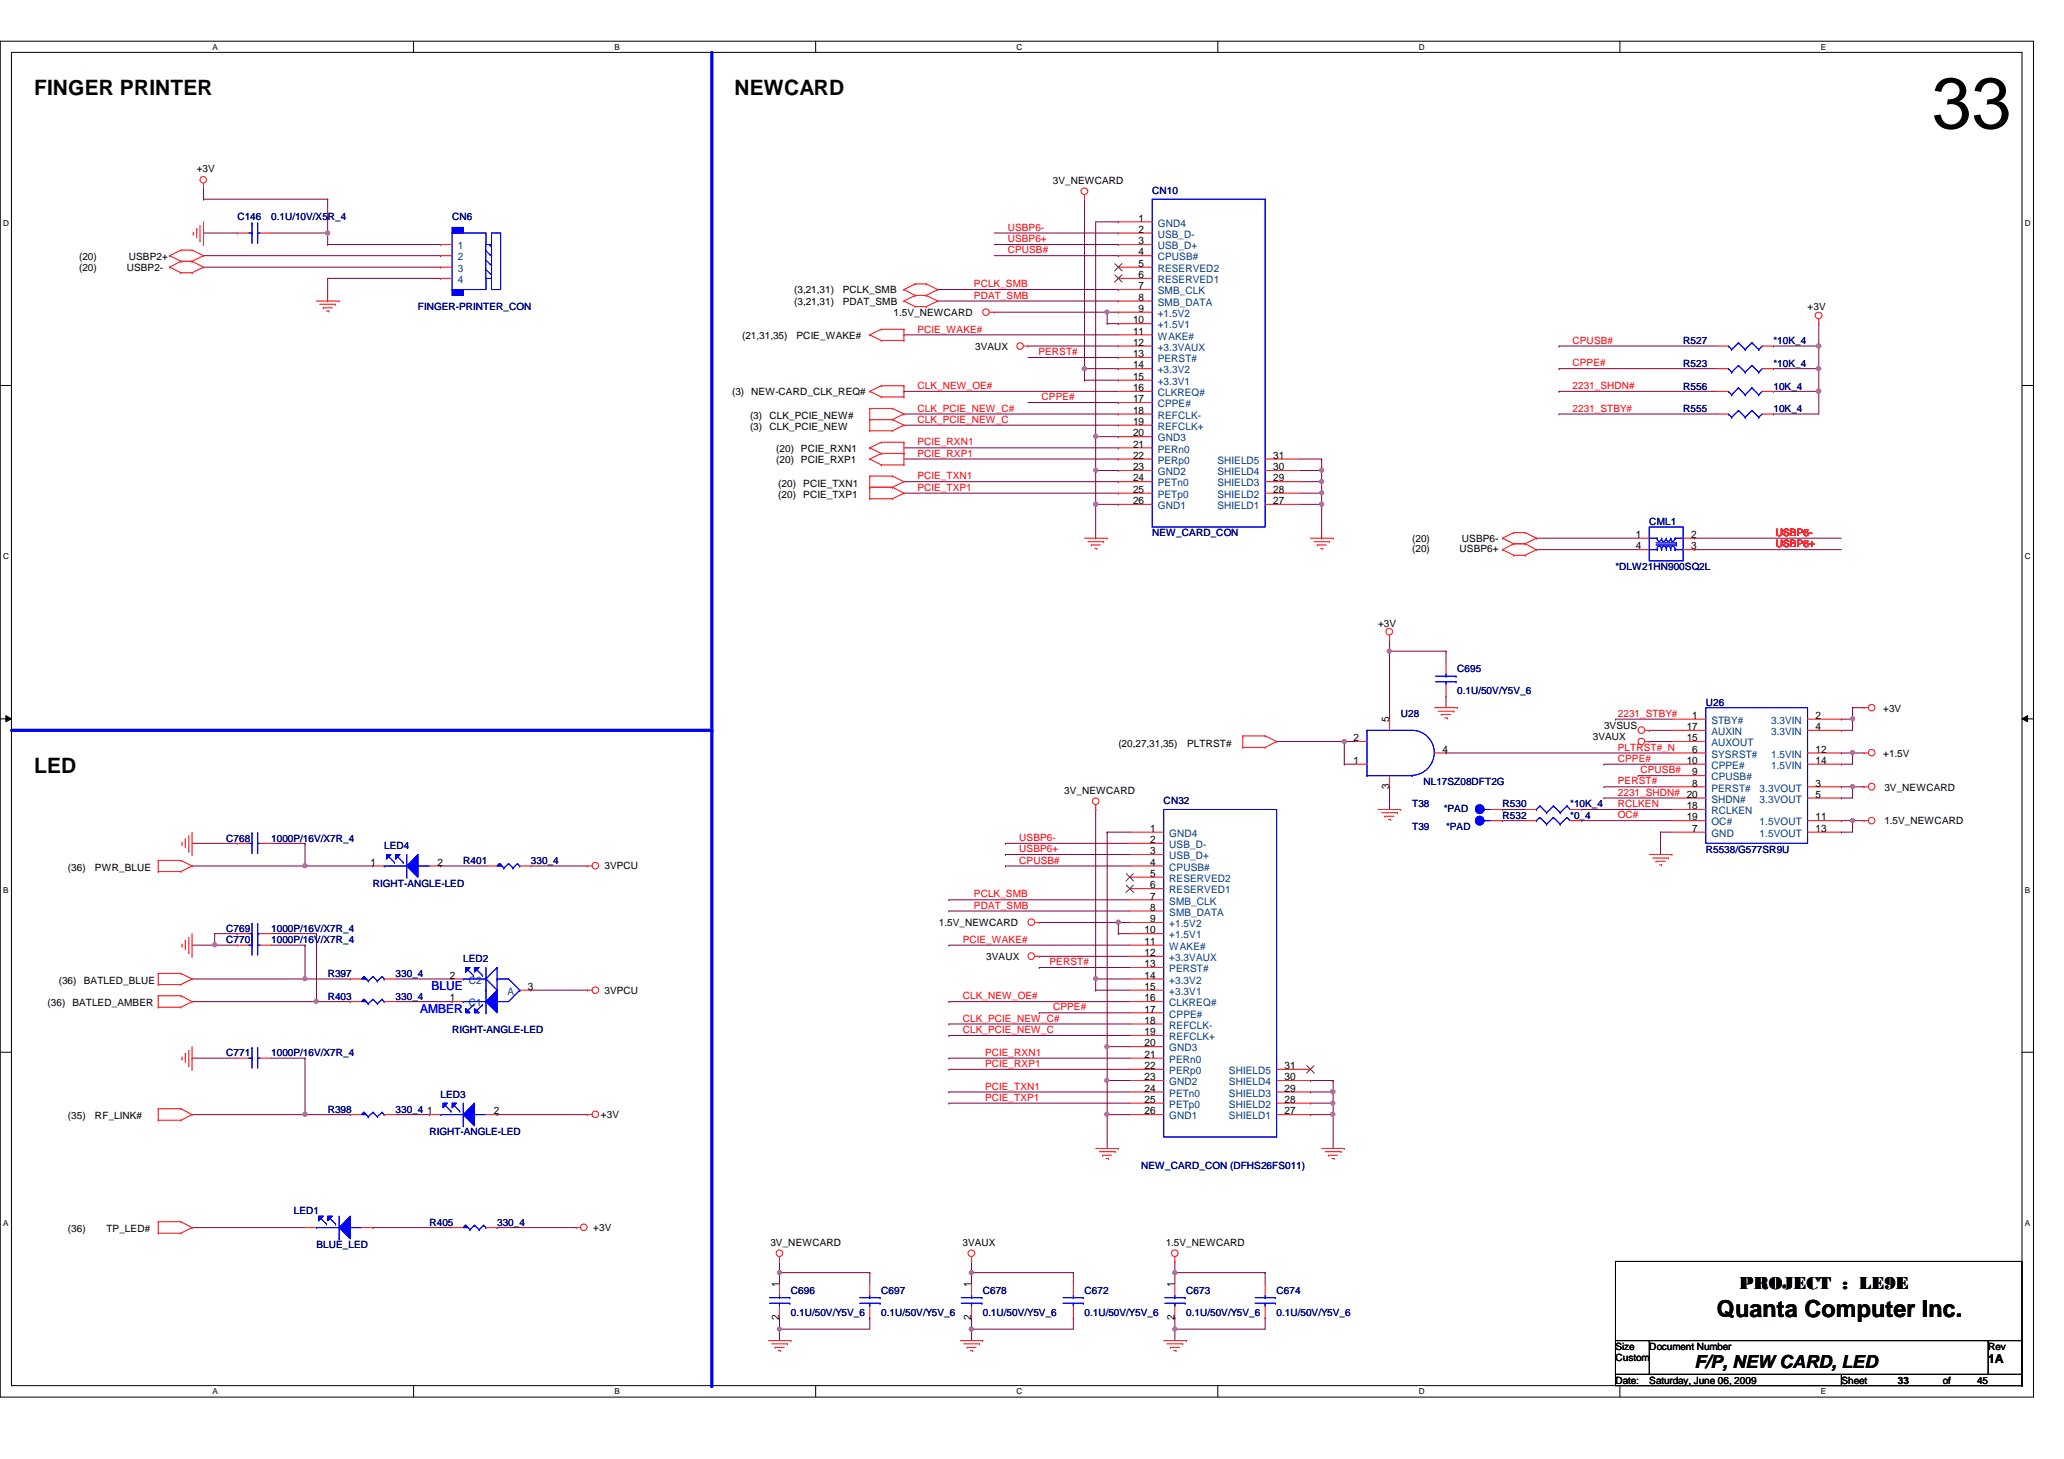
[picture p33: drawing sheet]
<svg xmlns="http://www.w3.org/2000/svg" width="297mm" height="210mm" viewBox="0 0 297 210" stroke-linecap="round" stroke-linejoin="round" font-family="sans-serif">
<defs><g id="words">
<text font-size="10.4" x="278" y="18.5">33</text>
<text font-size="3.4" x="247.1" y="189.5">Quanta Computer Inc.</text>
<g font-size="3">
<text x="4.9" y="13.6">FINGER PRINTER</text>
<text x="105.7" y="13.6">NEWCARD</text>
<text x="4.9" y="111.2">LED</text>
</g>
<g font-size="2.6">
<text x="250.4" y="185.5">PROJECT : LE9E</text>
<text x="243.9" y="196.8">F/P, NEW CARD, LED</text>
</g>
<g font-size="1.8" fill="#00f">
<text x="62.1" y="142.5">BLUE</text>
<text x="60.5" y="145.7">AMBER</text>
</g>
<text font-size="1.8" x="286.1" y="196.1">1A</text>
<g font-size="1.5" fill="#004080">
<text x="65.9" y="35.9">1</text>
<text x="166.6" y="35.9">USB_D+</text>
<text x="166.6" y="34.2">USB_D-</text>
<text x="166.6" y="32.6">GND4</text>
<text x="65.9" y="37.5">2</text>
<text x="65.9" y="39.1">3</text>
<text x="65.9" y="40.7">4</text>
<text x="166.6" y="40.7">RESERVED1</text>
<text x="166.6" y="39.1">RESERVED2</text>
<text x="166.6" y="37.5">CPUSB#</text>
<text x="166.6" y="47.2">+1.5V1</text>
<text x="166.6" y="45.6">+1.5V2</text>
<text x="166.6" y="44">SMB_DATA</text>
<text x="166.6" y="42.3">SMB_CLK</text>
<text x="166.6" y="53.7">+3.3V2</text>
<text x="166.6" y="52.1">PERST#</text>
<text x="166.6" y="50.5">+3.3VAUX</text>
<text x="166.6" y="48.9">WAKE#</text>
<text x="166.6" y="58.6">CPPE#</text>
<text x="166.6" y="57">CLKREQ#</text>
<text x="166.6" y="55.4">+3.3V1</text>
<text x="166.6" y="65.1">PERn0</text>
<text x="166.6" y="63.5">GND3</text>
<text x="166.6" y="61.8">REFCLK+</text>
<text x="166.6" y="60.2">REFCLK-</text>
<text x="166.6" y="71.6">PETp0</text>
<text x="166.6" y="70">PETn0</text>
<text x="166.6" y="68.4">GND2</text>
<text x="166.6" y="66.7">PERp0</text>
<text x="175.2" y="71.6">SHIELD2</text>
<text x="175.2" y="70">SHIELD3</text>
<text x="175.2" y="68.4">SHIELD4</text>
<text x="175.2" y="66.7">SHIELD5</text>
<text x="166.6" y="73.2">GND1</text>
<text x="175.2" y="73.2">SHIELD1</text>
<text x="246.3" y="104.1">STBY#</text>
<text x="246.3" y="105.7">AUXIN</text>
<text x="246.3" y="107.4">AUXOUT</text>
<text x="254.9" y="104.1">3.3VIN</text>
<text x="254.9" y="105.7">3.3VIN</text>
<text x="246.3" y="109">SYSRST#</text>
<text x="246.3" y="110.6">CPPE#</text>
<text x="246.3" y="112.3">CPUSB#</text>
<text x="246.3" y="113.9">PERST#</text>
<text x="253.2" y="113.9">3.3VOUT</text>
<text x="254.9" y="109">1.5VIN</text>
<text x="254.9" y="110.6">1.5VIN</text>
<text x="246.3" y="115.5">SHDN#</text>
<text x="246.3" y="117.1">RCLKEN</text>
<text x="246.3" y="118.7">OC#</text>
<text x="253.2" y="115.5">3.3VOUT</text>
<text x="253.2" y="118.7">1.5VOUT</text>
<text x="168.3" y="125.3">CPUSB#</text>
<text x="168.3" y="123.6">USB_D+</text>
<text x="168.3" y="122">USB_D-</text>
<text x="168.3" y="120.4">GND4</text>
<text x="246.3" y="120.4">GND</text>
<text x="253.2" y="120.4">1.5VOUT</text>
<text x="168.3" y="131.7">SMB_DATA</text>
<text x="168.3" y="130.1">SMB_CLK</text>
<text x="168.3" y="128.5">RESERVED1</text>
<text x="168.3" y="126.9">RESERVED2</text>
<text x="168.3" y="136.7">WAKE#</text>
<text x="168.3" y="135">+1.5V1</text>
<text x="168.3" y="133.4">+1.5V2</text>
<text x="67.5" y="141.5">C2</text>
<text x="73" y="143.1">A</text>
<text x="168.3" y="143.1">+3.3V1</text>
<text x="168.3" y="141.5">+3.3V2</text>
<text x="168.3" y="139.9">PERST#</text>
<text x="168.3" y="138.3">+3.3VAUX</text>
<text x="67.5" y="144.8">C1</text>
<text x="168.3" y="149.6">REFCLK+</text>
<text x="168.3" y="148">REFCLK-</text>
<text x="168.3" y="146.4">CPPE#</text>
<text x="168.3" y="144.8">CLKREQ#</text>
<text x="168.3" y="154.5">PERp0</text>
<text x="168.3" y="152.9">PERn0</text>
<text x="168.3" y="151.3">GND3</text>
<text x="176.9" y="154.5">SHIELD5</text>
<text x="168.3" y="161">GND1</text>
<text x="168.3" y="159.4">PETp0</text>
<text x="168.3" y="157.8">PETn0</text>
<text x="168.3" y="156.1">GND2</text>
<text x="176.9" y="161">SHIELD1</text>
<text x="176.9" y="159.4">SHIELD2</text>
<text x="176.9" y="157.8">SHIELD3</text>
<text x="176.9" y="156.1">SHIELD4</text>
</g>
<g font-size="1.5">
<text x="163.9" y="35.1">3</text>
<text x="163.9" y="33.5">2</text>
<text x="163.9" y="31.9">1</text>
<text x="163.9" y="41.6">7</text>
<text x="163.9" y="40">6</text>
<text x="163.9" y="38.4">5</text>
<text x="163.9" y="36.7">4</text>
<text x="163.1" y="46.5">10</text>
<text x="163.9" y="44.9">9</text>
<text x="163.9" y="43.3">8</text>
<text x="163.1" y="53">14</text>
<text x="163.1" y="51.4">13</text>
<text x="163.1" y="49.7">12</text>
<text x="163.1" y="48.1">11</text>
<text x="163.1" y="59.5">18</text>
<text x="163.1" y="57.9">17</text>
<text x="163.1" y="56.3">16</text>
<text x="163.1" y="54.7">15</text>
<text x="163.1" y="66">22</text>
<text x="163.1" y="64.4">21</text>
<text x="163.1" y="62.8">20</text>
<text x="163.1" y="61.1">19</text>
<text x="183.2" y="66">31</text>
<text x="163.1" y="70.9">25</text>
<text x="163.1" y="69.3">24</text>
<text x="163.1" y="67.6">23</text>
<text x="183.2" y="70.9">28</text>
<text x="183.2" y="69.3">29</text>
<text x="183.2" y="67.6">30</text>
<text x="163.1" y="72.5">26</text>
<text x="183.2" y="72.5">27</text>
<text x="235.4" y="77.4">1</text>
<text x="243.4" y="77.4">2</text>
<text x="235.4" y="79">4</text>
<text x="243.4" y="79">3</text>
<text x="194.8" y="106.6">2</text>
<text x="199.9" y="103.9" transform="rotate(-90 199.9 103.9)">5</text>
<text x="242.7" y="105">17</text>
<text x="242.7" y="106.6">15</text>
<text x="243.5" y="103.4">1</text>
<text x="261.3" y="103.4">2</text>
<text x="261.3" y="105">4</text>
<text x="194.8" y="109.9">1</text>
<text x="199.9" y="113.5" transform="rotate(-90 199.9 113.5)">3</text>
<text x="207.6" y="108.3">4</text>
<text x="242.7" y="109.9">10</text>
<text x="243.5" y="108.3">6</text>
<text x="243.5" y="111.5">9</text>
<text x="243.5" y="113.2">8</text>
<text x="261.3" y="108.3">12</text>
<text x="261.3" y="109.9">14</text>
<text x="261.3" y="113.2">3</text>
<text x="165.5" y="119.7">1</text>
<text x="242.7" y="116.4">18</text>
<text x="242.7" y="118">19</text>
<text x="243.5" y="119.7">7</text>
<text x="261.3" y="114.8">5</text>
<text x="261.3" y="118">11</text>
<text x="261.3" y="119.7">13</text>
<text x="53.3" y="124.5">1</text>
<text x="62.9" y="124.5">2</text>
<text x="165.5" y="124.5">4</text>
<text x="165.5" y="122.9">3</text>
<text x="165.5" y="121.3">2</text>
<text x="165.5" y="131">8</text>
<text x="165.5" y="129.4">7</text>
<text x="165.5" y="127.8">6</text>
<text x="165.5" y="126.2">5</text>
<text x="164.7" y="137.5">12</text>
<text x="164.7" y="135.9">11</text>
<text x="164.7" y="134.3">10</text>
<text x="165.5" y="132.7">9</text>
<text x="64.7" y="140.8">2</text>
<text x="75.9" y="142.4">3</text>
<text x="164.7" y="142.4">15</text>
<text x="164.7" y="140.8">14</text>
<text x="164.7" y="139.1">13</text>
<text x="64.7" y="144.1">1</text>
<text x="164.7" y="148.9">19</text>
<text x="164.7" y="147.3">18</text>
<text x="164.7" y="145.7">17</text>
<text x="164.7" y="144.1">16</text>
<text x="164.7" y="155.4">23</text>
<text x="164.7" y="153.8">22</text>
<text x="164.7" y="152.2">21</text>
<text x="164.7" y="150.5">20</text>
<text x="184.9" y="155.4">30</text>
<text x="184.9" y="153.8">31</text>
<text x="61.5" y="160.3">1</text>
<text x="71.1" y="160.3">2</text>
<text x="164.7" y="160.3">26</text>
<text x="164.7" y="158.7">25</text>
<text x="164.7" y="157.1">24</text>
<text x="184.9" y="160.3">27</text>
<text x="184.9" y="158.7">28</text>
<text x="184.9" y="157.1">29</text>
<text x="112.1" y="185.2" transform="rotate(-90 112.1 185.2)">1</text>
<text x="139.8" y="185.2" transform="rotate(-90 139.8 185.2)">1</text>
<text x="169" y="185.2" transform="rotate(-90 169 185.2)">1</text>
<text x="112.1" y="189.9" transform="rotate(-90 112.1 189.9)">2</text>
<text x="139.8" y="189.9" transform="rotate(-90 139.8 189.9)">2</text>
<text x="169" y="189.9" transform="rotate(-90 169 189.9)">2</text>
</g>
<g font-size="1.4">
<text x="28.3" y="24.8">+3V</text>
<text x="151.5" y="26.5">3V_NEWCARD</text>
<text x="11.4" y="37.3">(20)</text>
<text x="11.4" y="38.9">(20)</text>
<text x="18.2" y="38.9">USBP2-</text>
<text x="18.5" y="37.3">USBP2+</text>
<text x="114.3" y="42.2">(3,21,31)</text>
<text x="114.3" y="43.9">(3,21,31)</text>
<text x="121.3" y="42.2">PCLK_SMB</text>
<text x="121.3" y="43.9">PDAT_SMB</text>
<text x="128.6" y="45.5">1.5V_NEWCARD</text>
<text x="260.1" y="44.7">+3V</text>
<text x="106.8" y="48.7">(21,31,35)</text>
<text x="114.6" y="48.7">PCIE_WAKE#</text>
<text x="140.3" y="50.3">3VAUX</text>
<text x="105.4" y="56.9">(3) NEW-CARD_CLK_REQ#</text>
<text x="107.9" y="61.9">(3)</text>
<text x="107.9" y="60.2">(3)</text>
<text x="110.7" y="61.9">CLK_PCIE_NEW</text>
<text x="110.7" y="60.2">CLK_PCIE_NEW#</text>
<text x="111.7" y="65">(20) PCIE_RXN1</text>
<text x="111.7" y="66.6">(20) PCIE_RXP1</text>
<text x="112" y="71.6">(20)</text>
<text x="112" y="70">(20)</text>
<text x="115.6" y="71.6">PCIE_TXP1</text>
<text x="115.6" y="70">PCIE_TXN1</text>
<text x="203.2" y="78">(20)</text>
<text x="210.4" y="78">USBP6-</text>
<text x="203.2" y="79.5">(20)</text>
<text x="210.1" y="79.5">USBP6+</text>
<text x="198.3" y="90.2">+3V</text>
<text x="160.9" y="107.4">(20,27,31,35)</text>
<text x="170.9" y="107.4">PLTRST#</text>
<text x="229.2" y="106.4">3VAUX</text>
<text x="230.8" y="104.8">3VSUS</text>
<text x="271" y="102.4">+3V</text>
<text x="271" y="108.9">+1.5V</text>
<text x="271.2" y="113.7">3V_NEWCARD</text>
<text x="153.2" y="114.2">3V_NEWCARD</text>
<text x="271.2" y="118.6">1.5V_NEWCARD</text>
<text x="9.8" y="125.3">(36)</text>
<text x="13.7" y="125.3">PWR_BLUE</text>
<text x="87" y="125">3VPCU</text>
<text x="135.1" y="133.3">1.5V_NEWCARD</text>
<text x="8.5" y="141.5">(36)</text>
<text x="12.1" y="141.5">BATLED_BLUE</text>
<text x="87" y="143">3VPCU</text>
<text x="141.9" y="138.1">3VAUX</text>
<text x="6.9" y="144.8">(36) BATLED_AMBER</text>
<text x="9.8" y="161">(35)</text>
<text x="13.7" y="161">RF_LINK#</text>
<text x="86.5" y="160.9">+3V</text>
<text x="9.8" y="177.3">(36)</text>
<text x="15.3" y="177.3">TP_LED#</text>
<text x="85.4" y="177.1">+3V</text>
<text x="110.9" y="179.2">3V_NEWCARD</text>
<text x="138.5" y="179.2">3VAUX</text>
<text x="167.8" y="179.2">1.5V_NEWCARD</text>
<text x="232.5" y="195.8">Custom</text>
<text x="232.5" y="194.2">Size</text>
<text x="237.4" y="194.2">Document Number</text>
<text x="286.1" y="194.2">Rev</text>
<text x="232.5" y="199.1">Date:</text>
<text x="237.4" y="199.1">Saturday, June 06, 2009</text>
<text x="265" y="199.1">Sheet</text>
<text x="273.1" y="199.1">33</text>
<text x="279.6" y="199.1">of</text>
<text x="284.5" y="199.1">45</text>
</g>
<g font-size="1.4" fill="#000080">
<text x="165.8" y="27.9">CN10</text>
<text x="34.2" y="31.7">C146</text>
<text x="39" y="31.7">0.1U/10V/X5R_4</text>
<text x="65.1" y="31.7">CN6</text>
<text x="60.2" y="44.7">FINGER-PRINTER_CON</text>
<text x="242.2" y="49.5">R527</text>
<text x="242.2" y="52.8">R523</text>
<text x="255.2" y="49.5">*10K_4</text>
<text x="255.2" y="52.8">*10K_4</text>
<text x="242.2" y="56">R556</text>
<text x="242.2" y="59.3">R555</text>
<text x="255.2" y="56">10K_4</text>
<text x="255.2" y="59.3">10K_4</text>
<text x="165.8" y="77.2">NEW_CARD_CON</text>
<text x="237.4" y="75.5">CML1</text>
<text x="232.5" y="82">*DLW21HN900SQ2L</text>
<text x="209.7" y="96.7">C695</text>
<text x="209.7" y="99.9">0.1U/50V/Y5V_6</text>
<text x="245.5" y="101.6">U26</text>
<text x="201.6" y="103.2">U28</text>
<text x="204.8" y="112.9">NL17SZ08DFT2G</text>
<text x="167.5" y="115.7">CN32</text>
<text x="203.2" y="116.2">T38</text>
<text x="203.2" y="119.4">T39</text>
<text x="207.8" y="116.8">*PAD</text>
<text x="208.1" y="119.4">*PAD</text>
<text x="216.2" y="117.8">R532</text>
<text x="216.2" y="116.2">R530</text>
<text x="226" y="117.8">*0_4</text>
<text x="226" y="116.2">*10K_4</text>
<text x="32.6" y="121.1">C768</text>
<text x="39" y="121.1">1000P/16V/X7R_4</text>
<text x="55.3" y="122.2">LED4</text>
<text x="66.7" y="124.3">R401</text>
<text x="76.4" y="124.3">330_4</text>
<text x="245.5" y="122.7">R5538/G577SR9U</text>
<text x="53.7" y="127.6">RIGHT-ANGLE-LED</text>
<text x="32.6" y="134.1">C769</text>
<text x="32.6" y="135.7">C770</text>
<text x="39" y="134.1">1000P/16V/X7R_4</text>
<text x="39" y="135.7">1000P/16V/X7R_4</text>
<text x="47.2" y="140.5">R397</text>
<text x="47.2" y="143.8">R403</text>
<text x="56.9" y="140.5">330_4</text>
<text x="56.9" y="143.8">330_4</text>
<text x="66.7" y="138.4">LED2</text>
<text x="65.1" y="148.7">RIGHT-ANGLE-LED</text>
<text x="32.6" y="151.9">C771</text>
<text x="39" y="151.9">1000P/16V/X7R_4</text>
<text x="47.2" y="160.1">R398</text>
<text x="56.9" y="160.1">330_4</text>
<text x="63.4" y="157.9">LED3</text>
<text x="61.8" y="163.3">RIGHT-ANGLE-LED</text>
<text x="164.2" y="168.2">NEW_CARD_CON (DFHS26FS011)</text>
<text x="42.3" y="174.7">LED1</text>
<text x="45.5" y="179.6">BLUE_LED</text>
<text x="61.8" y="176.3">R405</text>
<text x="71.5" y="176.3">330_4</text>
<text x="113.8" y="186.1">C696</text>
<text x="113.8" y="189.3">0.1U/50V/Y5V_6</text>
<text x="126.8" y="186.1">C697</text>
<text x="126.8" y="189.3">0.1U/50V/Y5V_6</text>
<text x="141.4" y="186.1">C678</text>
<text x="141.4" y="189.3">0.1U/50V/Y5V_6</text>
<text x="156.1" y="186.1">C672</text>
<text x="156.1" y="189.3">0.1U/50V/Y5V_6</text>
<text x="170.7" y="186.1">C673</text>
<text x="170.7" y="189.3">0.1U/50V/Y5V_6</text>
<text x="183.7" y="186.1">C674</text>
<text x="183.7" y="189.3">0.1U/50V/Y5V_6</text>
</g>
<g font-size="1.4" fill="#f00">
<text x="145" y="33.2">USBP6-</text>
<text x="145" y="34.8">USBP6+</text>
<text x="140.2" y="41.3">PCLK_SMB</text>
<text x="145" y="36.4">CPUSB#</text>
<text x="132" y="47.8">PCIE_WAKE#</text>
<text x="140.2" y="43">PDAT_SMB</text>
<text x="149.4" y="51.1">PERST#</text>
<text x="226.3" y="52.7">CPPE#</text>
<text x="226.3" y="49.4">CPUSB#</text>
<text x="132" y="59.2">CLK_PCIE_NEW_C#</text>
<text x="132" y="56">CLK_NEW_OE#</text>
<text x="149.9" y="57.6">CPPE#</text>
<text x="226.3" y="59.2">2231_STBY#</text>
<text x="226.3" y="56">2231_SHDN#</text>
<text x="132" y="60.8">CLK_PCIE_NEW_C</text>
<text x="132" y="65.7">PCIE_RXP1</text>
<text x="132" y="64.1">PCIE_RXN1</text>
<text x="132" y="69">PCIE_TXN1</text>
<text x="132" y="70.6">PCIE_TXP1</text>
<text x="255.6" y="77.1">USBP6-</text>
<text x="255.6" y="78.7">USBP6+</text>
<text x="232.8" y="103.1">2231_STBY#</text>
<text x="232.8" y="108">PLTRST#_N</text>
<text x="232.8" y="112.9">PERST#</text>
<text x="232.8" y="109.6">CPPE#</text>
<text x="236.1" y="111.3">CPUSB#</text>
<text x="232.8" y="117.7">OC#</text>
<text x="232.8" y="116.1">RCLKEN</text>
<text x="232.8" y="114.5">2231_SHDN# 20</text>
<text x="146.7" y="122.6">USBP6+</text>
<text x="146.7" y="124.2">CPUSB#</text>
<text x="146.7" y="121">USBP6-</text>
<text x="140.2" y="129.1">PCLK_SMB</text>
<text x="140.2" y="130.7">PDAT_SMB</text>
<text x="138.6" y="135.6">PCIE_WAKE#</text>
<text x="138.6" y="143.8">CLK_NEW_OE#</text>
<text x="151" y="138.9">PERST#</text>
<text x="138.6" y="148.6">CLK_PCIE_NEW_C</text>
<text x="138.6" y="147">CLK_PCIE_NEW_C#</text>
<text x="151.6" y="145.4">CPPE#</text>
<text x="141.8" y="153.5">PCIE_RXP1</text>
<text x="141.8" y="151.9">PCIE_RXN1</text>
<text x="141.8" y="158.4">PCIE_TXP1</text>
<text x="141.8" y="156.8">PCIE_TXN1</text>
</g>
<g font-size="1.2">
<text x="30.6" y="7.2">A</text>
<text x="88.4" y="7.2">B</text>
<text x="146.3" y="7.2">C</text>
<text x="204.2" y="7.2">D</text>
<text x="262" y="7.2">E</text>
<text x=".5" y="32.6">D</text>
<text x="291.4" y="32.6">D</text>
<text x=".5" y="80.5">C</text>
<text x="291.4" y="80.5">C</text>
<text x=".5" y="128.4">B</text>
<text x="291.4" y="128.4">B</text>
<text x=".5" y="176.4">A</text>
<text x="291.4" y="176.4">A</text>
<text x="30.6" y="200.6">A</text>
<text x="88.4" y="200.6">B</text>
<text x="146.3" y="200.6">C</text>
<text x="204.2" y="200.6">D</text>
<text x="262" y="200.6">E</text>
</g>
</g></defs>
<path d="M0 5.9h292.6v195.1h-292.6zM1.6 7.5h289.4v191.8h-289.4z" fill="none" stroke="#000" stroke-width=".14"/>
<g fill="#fff">
<path d="M30.6 6.1h.7v1.3h-.7z"/>
<path d="M30.6 199.5h.7v1.3h-.7z"/>
</g>
<path d="M59.5 5.9v1.6M59.5 199.3v1.7" fill="none" stroke="#000" stroke-width=".14"/>
<g fill="#fff">
<path d="M88.4 6.1h.8v1.3h-.8z"/>
<path d="M88.4 199.5h.8v1.3h-.8z"/>
</g>
<path d="M117.4 5.9v1.6M117.4 199.3v1.7" fill="none" stroke="#000" stroke-width=".14"/>
<g fill="#fff">
<path d="M146.3 6.1h.8v1.3h-.8z"/>
<path d="M146.3 199.5h.8v1.3h-.8z"/>
</g>
<path d="M175.3 5.9v1.6M175.3 199.3v1.7" fill="none" stroke="#000" stroke-width=".14"/>
<g fill="#fff">
<path d="M204.2 6.1h.8v1.3h-.8z"/>
<path d="M204.2 199.5h.8v1.3h-.8z"/>
</g>
<path d="M233.1 5.9v1.6M233.1 199.3v1.7" fill="none" stroke="#000" stroke-width=".14"/>
<g fill="#fff">
<path d="M262 6.1h.8v1.3h-.8z"/>
<path d="M262 199.5h.8v1.3h-.8z"/>
<path d="M.5 31.5h.8v1.3h-.8z"/>
<path d="M291.4 31.5h.8v1.3h-.8z"/>
<path d="M.5 79.4h.8v1.3h-.8z"/>
<path d="M291.4 79.4h.8v1.3h-.8z"/>
</g>
<path d="M0 55.5h1.6M291 55.5h1.6" fill="none" stroke="#000" stroke-width=".14"/>
<g fill="#fff">
<path d="M.5 127.4h.7v1.3h-.7z"/>
<path d="M291.4 127.4h.7v1.3h-.7z"/>
</g>
<path d="M0 103.4h1.6M.8 103l.8 .4-.8 .4zM291 103.4l.8-.4v.8zM291 103.4h1.6" fill="none" stroke="#000" stroke-width=".14"/>
<path d="M.8 103l.8 .4-.8 .4zM291 103.4l.8-.4v.8z" fill="#000"/>
<g fill="#fff">
<path d="M.5 175.3h.7v1.4h-.7z"/>
<path d="M291.4 175.3h.7v1.4h-.7z"/>
</g>
<path d="M0 151.4h1.6M291 151.4h1.6" fill="none" stroke="#000" stroke-width=".14"/>
<path d="M190.2 72.6h.1M190.2 71v1.6" fill="none" stroke="#800040" stroke-width=".14"/>
<circle cx="190.2" cy="72.5" r=".31" fill="#f0f"/>
<circle cx="190.2" cy="72.5" r=".31" fill="none" stroke="#f0f" stroke-width=".14"/>
<path d="M143.1 33.5h17.8M156.1 28.7v24.3M160.9 33.5h.1M130.1 48.2h.1M130.1 48.2h30.8M148 51.4h12.9M156.1 53h.1M160.9 51.4h.1M130.1 69.3h30.8M130.1 71h30.8M160.9 69.3h.1M160.9 71h.1" fill="none" stroke="#800040" stroke-width=".14"/>
<circle cx="156.1" cy="53" r=".31" fill="#f0f"/>
<circle cx="156.1" cy="53" r=".31" fill="none" stroke="#f0f" stroke-width=".14"/>
<g fill="none" stroke="#800040" stroke-width=".14">
<path d="M143.1 35.2h17.8M143.1 36.8h17.8M160.9 35.2h.1M160.9 36.8h.1M130.1 59.6h30.8M135 43.3h25.9M135 41.7h25.9M148 49.8h12.9M148 57.9h12.9M156.1 54.7h.1M156.1 54.7h4.8M160.9 43.3h.1"/>
<path d="M160.9 59.6h.1M160.9 49.8h.1M160.9 57.9h.1M160.9 41.7h.1M160.9 53h.1M160.9 54.7h.1M160.9 53h-4.8v1.7M130.1 61.2h30.8M130.1 66h30.8M130.1 64.4h30.8M157.7 72.6h3.2M160.9 61.2h.1"/>
<path d="M160.9 66h.1M160.9 64.4h.1M160.9 72.6h.1M112.2 183.1h.1M112.2 183.1v1.6"/>
</g>
<circle cx="112.2" cy="183.1" r=".3" fill="#f0f"/>
<circle cx="112.2" cy="183.1" r=".3" fill="none" stroke="#f0f" stroke-width=".14"/>
<g fill="none" stroke="#800040" stroke-width=".14">
<path d="M255.2 53h.1M255.2 53h6.5M227.6 118.1h.1M227.6 116.5h.1M227.6 118.1h13M227.6 116.5h13M265 119.7h.1M265 119.7h1.6M266.6 108.3h.1M266.6 108.3h1.7M139.8 183.1h.1M139.8 183.1h14.7"/>
<path d="M182.1 183.1h.1M182.1 183.1v1.6"/>
</g>
<circle cx="266.6" cy="108.3" r=".3" fill="#f0f"/>
<circle cx="266.6" cy="108.3" r=".3" fill="none" stroke="#f0f" stroke-width=".14"/>
<path d="M261.7 49.8h.1M261.7 49.8v3.2M265 109.9h.1M265 109.9h1.6M169.1 183.1h.1M169.1 183.1h13M169.1 183.1v1.6" fill="none" stroke="#800040" stroke-width=".14"/>
<circle cx="169.1" cy="183.1" r=".3" fill="#f0f"/>
<circle cx="169.1" cy="183.1" r=".3" fill="none" stroke="#f0f" stroke-width=".14"/>
<path d="M255.2 59.6h.1M255.2 59.6h6.5M232.5 103.5h.1M232.5 103.5h8.1M235.8 111.6h.1M235.8 111.6h4.8M139.8 183.1h.1M139.8 183.1v1.6" fill="none" stroke="#800040" stroke-width=".14"/>
<circle cx="139.8" cy="183.1" r=".31" fill="#f0f"/>
<circle cx="139.8" cy="183.1" r=".31" fill="none" stroke="#f0f" stroke-width=".14"/>
<path d="M224.4 59.6h.1M224.4 59.6h22.7M230.8 114.8h.1M230.8 114.8h9.8M266.6 118.1h.1M266.6 108.3h.1M266.6 108.3v1.6M266.6 118.1v1.6M266.6 118.1h1.7M125.2 183.1h.1M125.2 183.1v1.6" fill="none" stroke="#800040" stroke-width=".14"/>
<circle cx="266.6" cy="118.1" r=".3" fill="#f0f"/>
<circle cx="266.6" cy="118.1" r=".3" fill="none" stroke="#f0f" stroke-width=".14"/>
<path d="M266.6 113.2h.1M266.6 113.2h1.7M182.1 189.6h.1M182.1 189.6v1.6" fill="none" stroke="#800040" stroke-width=".14"/>
<circle cx="266.6" cy="113.2" r=".31" fill="#f0f"/>
<circle cx="266.6" cy="113.2" r=".31" fill="none" stroke="#f0f" stroke-width=".14"/>
<g fill="none" stroke="#800040" stroke-width=".14">
<path d="M157.7 31.9h3.2M160.9 31.9h.1M130.1 56.3h.1M130.1 56.3h30.8M224.4 56.3h.1M224.4 53h.1M224.4 49.8h.1M224.4 56.3h22.7M224.4 53h22.7M224.4 49.8h22.7M157.7 67.7h3.2M160.9 67.7h.1"/>
<path d="M187 69.3h3.2M190.2 69.3h.1M221.1 79.1h.1M221.1 79.1h14.7M208.1 108.3h.1M208.1 108.3h32.5M216.2 116.5h.1M216.2 118.1h.1M216.2 116.5h3.3M216.2 118.1h3.3M230.8 113.2h.1M230.8 109.9h.1"/>
<path d="M230.8 113.2h9.8M230.8 109.9h9.8M237.4 106.7h.1M237.4 105.1h.1M237.4 106.7h3.2M237.4 105.1h3.2M239 119.7h.1M239 119.7v3.2M265 114.8h.1M265 105.1h.1M265 105.1h1.6M266.6 113.2h.1"/>
<path d="M266.6 101.8h.1M266.6 101.8v1.7M266.6 113.2v1.6h-1.6M266.6 101.8h1.7M112.2 183.1h.1M112.2 191.2h.1M112.2 183.1h13M112.2 191.2v1.7M125.2 189.6h.1M125.2 189.6v1.6M139.8 191.2h.1M139.8 191.2v1.7"/>
<path d="M154.5 183.1h.1M154.5 189.6h.1M154.5 183.1v1.6M154.5 189.6v1.6M169.1 191.2h.1M169.1 191.2v1.7M169.1 191.2h13"/>
</g>
<circle cx="169.1" cy="191.2" r=".3" fill="#f0f"/>
<circle cx="169.1" cy="191.2" r=".3" fill="none" stroke="#f0f" stroke-width=".14"/>
<path d="M190.2 71h.1M190.2 69.3v1.7" fill="none" stroke="#800040" stroke-width=".14"/>
<circle cx="190.2" cy="70.9" r=".3" fill="#f0f"/>
<circle cx="190.2" cy="70.9" r=".3" fill="none" stroke="#f0f" stroke-width=".14"/>
<path d="M261.7 56.3h.1M261.7 56.3v3.3" fill="none" stroke="#800040" stroke-width=".14"/>
<circle cx="261.7" cy="56.3" r=".32" fill="#f0f"/>
<circle cx="261.7" cy="56.3" r=".32" fill="none" stroke="#f0f" stroke-width=".14"/>
<path d="M112.2 191.2h.1M112.2 191.2h13" fill="none" stroke="#800040" stroke-width=".14"/>
<circle cx="112.2" cy="191.2" r=".3" fill="#f0f"/>
<circle cx="112.2" cy="191.2" r=".3" fill="none" stroke="#f0f" stroke-width=".14"/>
<path d="M255.2 56.3h.1M255.2 56.3h6.5M157.7 67.7h.1M157.7 62.8v4.9M190.2 77.4h.1M190.2 72.6v4.8" fill="none" stroke="#800040" stroke-width=".14"/>
<circle cx="157.7" cy="67.6" r=".3" fill="#f0f"/>
<circle cx="157.7" cy="67.6" r=".3" fill="none" stroke="#f0f" stroke-width=".14"/>
<path d="M190.2 69.3h.1M190.2 67.7v1.6" fill="none" stroke="#800040" stroke-width=".14"/>
<circle cx="190.2" cy="67.6" r=".3" fill="#f0f"/>
<circle cx="190.2" cy="67.6" r=".3" fill="none" stroke="#f0f" stroke-width=".14"/>
<circle cx="190.2" cy="69.3" r=".3" fill="#f0f"/>
<circle cx="190.2" cy="69.3" r=".3" fill="none" stroke="#f0f" stroke-width=".14"/>
<path d="M157.7 72.6h.1M157.7 62.8h3.2M157.7 67.7v4.9M160.9 62.8h.1" fill="none" stroke="#800040" stroke-width=".14"/>
<circle cx="157.7" cy="72.5" r=".31" fill="#f0f"/>
<circle cx="157.7" cy="72.5" r=".31" fill="none" stroke="#f0f" stroke-width=".14"/>
<path d="M139.8 191.2h.1M139.8 191.2h14.7" fill="none" stroke="#800040" stroke-width=".14"/>
<circle cx="139.8" cy="191.2" r=".31" fill="#f0f"/>
<circle cx="139.8" cy="191.2" r=".31" fill="none" stroke="#f0f" stroke-width=".14"/>
<path d="M255.2 49.8h.1M255.2 49.8h6.5M157.7 77.4h.1M157.7 72.6v4.8M187 67.7h3.2M187 72.6h3.2M187 71h3.2M190.2 67.7h.1M190.2 72.6h.1M190.2 71h.1M239 119.7h.1M239 119.7h1.6" fill="none" stroke="#800040" stroke-width=".14"/>
<circle cx="261.7" cy="49.8" r=".31" fill="#f0f"/>
<circle cx="261.7" cy="49.8" r=".31" fill="none" stroke="#f0f" stroke-width=".14"/>
<path d="M183.7 106.7h.1M183.7 106.7h9.8M193.5 109.9h.1M193.5 106.7h.1M193.5 109.9h1.6M193.5 106.7v3.2" fill="none" stroke="#800040" stroke-width=".14"/>
<circle cx="193.5" cy="106.7" r=".3" fill="#f0f"/>
<circle cx="193.5" cy="106.7" r=".3" fill="none" stroke="#f0f" stroke-width=".14"/>
<path d="M200 93.7h.1M200 93.7v9.8M193.5 106.7h.1M193.5 106.7h1.6" fill="none" stroke="#800040" stroke-width=".14"/>
<circle cx="199.9" cy="93.7" r=".3" fill="#f0f"/>
<circle cx="199.9" cy="93.7" r=".3" fill="none" stroke="#f0f" stroke-width=".14"/>
<g fill="none" stroke="#800040" stroke-width=".14">
<path d="M29.3 38.4h34.1M47.2 35.2h.1M47.2 33.5h.1M47.2 28.7v6.5M63.4 38.4h.1M47.2 40h16.2M63.4 40h.1M200 93.7h.1M200 93.7h8.1M208.1 93.7h.1M208.1 93.7v1.6M200 113.2h.1"/>
<path d="M200 113.2v3.3M208.1 100.2h.1M208.1 100.2v1.6"/>
</g>
<circle cx="47.2" cy="33.5" r=".3" fill="#f0f"/>
<circle cx="47.2" cy="33.5" r=".3" fill="none" stroke="#f0f" stroke-width=".14"/>
<g fill="none" stroke="#800040" stroke-width=".14">
<path d="M29.3 28.7h.1M29.3 36.8h34.1M29.3 33.5h4.9M29.3 28.7h17.9M29.3 27.1v1.6M34.2 33.5h.1M39 33.5h8.2M47.2 33.5h.1M47.2 28.7h.1M47.2 35.2h16.2M63.4 36.8h.1M63.4 35.2h.1"/>
<path d="M47.2 43.3h.1M47.2 40v3.3M187 66h3.2M190.2 66h.1M190.2 67.7h.1M190.2 66v1.7M159.3 119.7h.1M159.3 119.7v30.9M159.3 119.7h3.3M136.6 129.5h.1M136.6 129.5h26M144.7 122.9h.1"/>
<path d="M144.7 124.6h.1M144.7 121.3h.1M144.7 122.9h17.9M144.7 124.6h17.9M144.7 121.3h17.9M149.6 137.6h.1M149.6 139.2h.1M149.6 137.6h13M149.6 139.2h13M160.9 134.3h.1M160.9 134.3h1.7M136.6 144.1h.1"/>
<path d="M136.6 153.8h.1M136.6 152.2h.1M136.6 158.7h.1M136.6 149h.1M136.6 144.1h26M136.6 153.8h26M136.6 152.2h26M136.6 158.7h26M136.6 149h26M149.6 145.7h.1M149.6 145.7h13M157.7 140.8h.1"/>
<path d="M157.7 142.5h.1M157.7 140.8h4.9M157.7 142.5h4.9M159.3 155.4h.1M159.3 150.6h.1M159.3 155.4h3.3M159.3 150.6h3.3M159.3 160.4h.1M159.3 160.4v4.8M159.3 160.4h3.3"/>
</g>
<circle cx="159.3" cy="160.3" r=".3" fill="#f0f"/>
<circle cx="159.3" cy="160.3" r=".3" fill="none" stroke="#f0f" stroke-width=".14"/>
<path d="M160.9 132.7h.1M160.9 132.7h1.7" fill="none" stroke="#800040" stroke-width=".14"/>
<circle cx="160.9" cy="132.7" r=".3" fill="#f0f"/>
<circle cx="160.9" cy="132.7" r=".3" fill="none" stroke="#f0f" stroke-width=".14"/>
<path d="M136.6 136h.1M136.6 136h26M160.9 132.7h.1M160.9 132.7v1.6M188.6 155.4h.1M188.6 157.1h.1M188.6 155.4h3.3M191.9 155.4h.1M191.9 155.4v1.7h-3.3" fill="none" stroke="#800040" stroke-width=".14"/>
<circle cx="191.8" cy="157.1" r=".3" fill="#f0f"/>
<circle cx="191.8" cy="157.1" r=".3" fill="none" stroke="#f0f" stroke-width=".14"/>
<path d="M191.9 157.1h.1M191.9 157.1v1.6" fill="none" stroke="#800040" stroke-width=".14"/>
<circle cx="191.8" cy="157.1" r=".3" fill="#f0f"/>
<circle cx="191.8" cy="157.1" r=".3" fill="none" stroke="#f0f" stroke-width=".14"/>
<path d="M188.6 158.7h.1M188.6 158.7h3.3M191.9 160.4h.1M191.9 160.4v4.8" fill="none" stroke="#800040" stroke-width=".14"/>
<circle cx="191.8" cy="160.3" r=".3" fill="#f0f"/>
<circle cx="191.8" cy="160.3" r=".3" fill="none" stroke="#f0f" stroke-width=".14"/>
<path d="M157.7 140.8h.1M157.7 140.8v1.7M188.6 160.4h.1M188.6 160.4h3.3" fill="none" stroke="#800040" stroke-width=".14"/>
<circle cx="157.7" cy="140.8" r=".3" fill="#f0f"/>
<circle cx="157.7" cy="140.8" r=".3" fill="none" stroke="#f0f" stroke-width=".14"/>
<path d="M159.3 150.6h.1M159.3 150.6v4.8" fill="none" stroke="#800040" stroke-width=".14"/>
<circle cx="159.3" cy="150.6" r=".3" fill="#f0f"/>
<circle cx="159.3" cy="150.6" r=".3" fill="none" stroke="#f0f" stroke-width=".14"/>
<path d="M136.6 131.1h.1M136.6 131.1h26M27.6 140.8h16.3M43.9 140.8h.1M76.4 142.5h.1M76.4 142.5h8.1M136.6 147.3h.1M136.6 157.1h.1M136.6 147.3h26M136.6 157.1h26" fill="none" stroke="#800040" stroke-width=".14"/>
<circle cx="43.9" cy="140.8" r=".3" fill="#f0f"/>
<circle cx="43.9" cy="140.8" r=".3" fill="none" stroke="#f0f" stroke-width=".14"/>
<path d="M27.6 144.1h17.9M45.5 144.1h.1M56.9 140.8h8.2M65.1 140.8h.1" fill="none" stroke="#800040" stroke-width=".14"/>
<circle cx="45.5" cy="144.1" r=".3" fill="#f0f"/>
<circle cx="45.5" cy="144.1" r=".3" fill="none" stroke="#f0f" stroke-width=".14"/>
<path d="M56.9 144.1h8.2M65.1 144.1h.1M27.6 160.4h16.3M43.9 160.4h.1" fill="none" stroke="#800040" stroke-width=".14"/>
<circle cx="43.9" cy="160.3" r=".3" fill="#f0f"/>
<circle cx="43.9" cy="160.3" r=".3" fill="none" stroke="#f0f" stroke-width=".14"/>
<g fill="none" stroke="#800040" stroke-width=".14">
<path d="M27.6 121.3h6.6M27.6 124.6h26.1M34.2 121.3h.1M39 121.3h4.9M43.9 121.3h.1M43.9 124.6h.1M43.9 121.3v3.3M53.7 124.6h.1M63.4 124.6h.1M63.4 124.6h6.5M43.9 152.2v8.2M43.9 160.4h.1"/>
<path d="M43.9 160.4h6.5M50.4 160.4h.1M56.9 160.4h4.9M61.8 160.4h.1"/>
</g>
<circle cx="43.9" cy="124.5" r=".3" fill="#f0f"/>
<circle cx="43.9" cy="124.5" r=".3" fill="none" stroke="#f0f" stroke-width=".14"/>
<g fill="none" stroke="#800040" stroke-width=".14">
<path d="M27.6 136h3.3M30.9 136h.1M34.2 134.3h.1M34.2 134.3h-3.3v1.7M39 136h4.9M39 134.3h6.5M43.9 136h.1M43.9 136v4.8M45.5 134.3h.1M45.5 134.3v9.8M43.9 140.8h.1M43.9 140.8h6.5"/>
<path d="M45.5 144.1h.1M45.5 144.1h4.9M50.4 140.8h.1M50.4 144.1h.1"/>
</g>
<circle cx="30.9" cy="135.9" r=".3" fill="#f0f"/>
<circle cx="30.9" cy="135.9" r=".3" fill="none" stroke="#f0f" stroke-width=".14"/>
<g fill="none" stroke="#800040" stroke-width=".14">
<path d="M157.7 116.5h.1M157.7 116.5v24.3M30.9 136h3.3M34.2 136h.1M76.4 124.6h.1M76.4 124.6h8.1M27.6 152.2h.1M27.6 152.2h6.6M39 152.2h4.9M43.9 152.2h.1M191.9 158.7h.1M191.9 158.7v1.7"/>
<path d="M27.6 176.6h.1M27.6 176.6h16.3M53.7 176.6h.1M53.7 176.6h11.4M71.5 160.4h.1M71.5 176.6h.1M71.5 160.4h13M71.5 176.6h11.4"/>
</g>
<circle cx="191.8" cy="158.7" r=".3" fill="#f0f"/>
<circle cx="191.8" cy="158.7" r=".3" fill="none" stroke="#f0f" stroke-width=".14"/>
<path d="M159.3 155.4h.1M159.3 155.4v5" fill="none" stroke="#800040" stroke-width=".14"/>
<circle cx="159.3" cy="155.4" r=".3" fill="#f0f"/>
<circle cx="159.3" cy="155.4" r=".3" fill="none" stroke="#f0f" stroke-width=".14"/>
<g fill="none" stroke="#800040" stroke-width=".14">
<path d="M265 103.5h.1M265 103.5h1.6M112.2 181.5h.1M112.2 189.6h.1M112.2 181.5v1.6M112.2 189.6v1.6M139.8 181.5h.1M139.8 189.6h.1M139.8 181.5v1.6M139.8 189.6v1.6M169.1 181.5h.1M169.1 189.6h.1"/>
<path d="M169.1 181.5v1.6M169.1 189.6v1.6"/>
</g>
<circle cx="266.6" cy="103.4" r=".3" fill="#f0f"/>
<circle cx="266.6" cy="103.4" r=".3" fill="none" stroke="#f0f" stroke-width=".14"/>
<path d="M261.7 46.6h.1M261.7 53h.1M261.7 46.6v3.2M261.7 53v3.3M200 92.1h.1M200 92.1v1.6M265 118.1h.1M265 108.3h.1M265 118.1h1.6M265 108.3h1.6" fill="none" stroke="#800040" stroke-width=".14"/>
<circle cx="261.7" cy="53" r=".31" fill="#f0f"/>
<circle cx="261.7" cy="53" r=".31" fill="none" stroke="#f0f" stroke-width=".14"/>
<path d="M157.7 31.9v30.9M157.7 62.8h.1M221.1 77.4h.1M221.1 77.4h14.7M243.9 77.4h.1M243.9 79.1h.1M243.9 77.4h21.1M243.9 79.1h21.1M265 113.2h.1M265 113.2h1.6M266.6 103.5h.1M266.6 103.5v1.6" fill="none" stroke="#800040" stroke-width=".14"/>
<circle cx="157.7" cy="62.8" r=".3" fill="#f0f"/>
<circle cx="157.7" cy="62.8" r=".3" fill="none" stroke="#f0f" stroke-width=".14"/>
<path d="M143.1 44.9h17.8M159.3 46.6h.1M159.3 44.9h.1M159.3 44.9v1.7M159.3 46.6h1.6M160.9 46.6h.1M160.9 44.9h.1" fill="none" stroke="#800040" stroke-width=".14"/>
<circle cx="159.3" cy="44.9" r=".3" fill="#f0f"/>
<circle cx="159.3" cy="44.9" r=".3" fill="none" stroke="#f0f" stroke-width=".14"/>
<path d="M149.6 132.7h11.3M160.9 132.7h.1" fill="none" stroke="#800040" stroke-width=".14"/>
<g fill="none" stroke="#f00" stroke-width=".14">
<path d="M24.4 38.4h.1M24.4 36.8h.1M24.4 38.4l1.6 .8M24.4 36.8l1.6 .8M26 39.2h.1M26 37.6h.1M26 36h.1M26 39.2h1.6M26 37.6h1.6M26 37.6l-1.6 .8M26 36h1.6M26 36l-1.6 .8"/>
<path d="M27.6 39.2h.1M27.6 37.6h.1M27.6 36h.1M27.6 37.6l1.7 .8M27.6 36l1.7 .8M27.8 33.7h.1M27.8 33.4v.3M28.3 32.9h.1M28.3 32.9v1.3M28.8 34.7h.1M28.8 32.4v2.3M29.3 38.4h.1"/>
<path d="M29.3 36.8h.1M29.3 35.2h.1M29.3 27.1h.1M29.3 38.4l-1.7 .8M29.3 36.8l-1.7 .8M29.3 26.4v.7M29.3 31.9v3.3M156.1 28.7h.1M156.1 28v.7M45.5 43.3h3.3M46 43.8h2.3M46.5 44.3h.1"/>
<path d="M46.5 44.3h1.3M47 44.7h.3M47.3 44.7h.1M48.3 43.8h.1M48.8 43.3h.1M125.2 58.8h.1M125.2 48.2h.1M125.2 56.3h.1M125.2 58.8v3.2M125.2 58.8h3.2M125.2 48.2l1.6 .8M125.2 56.3l1.6 .8"/>
<path d="M126.8 47.4h.1M126.8 49h.1M126.8 55.5h.1M126.8 57.1h.1M126.8 47.4l-1.6 .8M126.8 47.4h3.3M126.8 49h3.3M126.8 55.5l-1.6 .8M126.8 55.5h3.3M126.8 57.1h3.3M128.4 58.8h.1M128.4 58.8l1.7 .8"/>
<path d="M130.1 41.7h.1M130.1 59.6h.1M130.1 43.3h.1M130.1 47.4h.1M130.1 49h.1M130.1 55.5h.1M130.1 57.1h.1M130.1 41.7l1.6 .8M130.1 47.4v1.6M130.1 55.5v1.6M130.1 59.6l-1.7 .8M130.1 43.3l1.6 .8"/>
<path d="M131.7 40.9h.1M131.7 42.5h.1M131.7 44.1h.1M131.7 40.9h1.6M131.7 40.9l-1.6 .8M131.7 42.5h1.6M131.7 42.5l-1.6 .8M131.7 44.1h1.6M133.3 40.9h.1M133.3 42.5h.1M133.3 44.1h.1M133.3 40.9l1.7 .8"/>
<path d="M133.3 42.5l1.7 .8M135 41.7h.1M135 43.3h.1M135 41.7l-1.7 .8M135 43.3l-1.7 .8M142.4 44.9h.7M143.1 44.9h.1M147.3 49.8h.7M148 49.8h.1M261.7 46.6h.1M261.7 45.9v.7M125.2 62h.1"/>
<path d="M125.2 60.4h.1M125.2 71.8h.1M125.2 70.1h.1M125.2 64.4h.1M125.2 66h.1M125.2 68.5h.1M125.2 60.4h3.2M125.2 62h3.2M125.2 68.5v3.3M125.2 70.1h3.2M125.2 71.8h3.2M125.2 64.4l1.6 .8"/>
<path d="M125.2 66l1.6 .9M125.2 68.5h3.2M126.8 63.6h.1M126.8 65.2h.1M126.8 66.9h.1M126.8 63.6l-1.6 .8M126.8 63.6h3.3M126.8 65.2h3.3M126.8 65.2l-1.6 .8M126.8 66.9h3.3M128.4 60.4h.1M128.4 62h.1"/>
<path d="M128.4 70.1h.1M128.4 71.8h.1M128.4 68.5h.1M128.4 60.4l1.7 .8M128.4 70.1l1.7 .9M128.4 68.5l1.7 .8M130.1 61.2h.1M130.1 71h.1M130.1 63.6h.1M130.1 65.2h.1M130.1 66.9h.1M130.1 69.3h.1"/>
<path d="M130.1 61.2l-1.7 .8M130.1 71l-1.7 .8M130.1 63.6v3.3M130.1 69.3l-1.7 .8M156.1 77.4h3.2M156.6 77.9h2.2M157.1 78.4h.1M157.1 78.4h1.3M157.6 78.9h.3M157.9 78.9h.1M158.8 77.9h.1M159.3 77.4h.1"/>
<path d="M188.6 77.4h3.3M189.1 77.9h2.2M189.6 78.4h.1M189.6 78.4h1.3M190.1 78.9h.3M190.4 78.9h.1M191.3 77.9h.1M191.9 77.4h.1M216.2 79.1h.1M216.2 77.4h.1M216.2 79.1l1.6 .8M216.2 77.4l1.6 .8"/>
<path d="M217.8 78.2h.1M217.8 79.9h.1M217.8 76.6h.1M217.8 78.2h1.7M217.8 78.2l-1.6 .9M217.8 79.9h1.7M217.8 76.6h1.7M217.8 76.6l-1.6 .8M219.5 78.2h.1M219.5 79.9h.1M219.5 76.6h.1M219.5 78.2l1.6 .9"/>
<path d="M219.5 76.6l1.6 .8M221.1 79.1h.1M221.1 77.4h.1M221.1 79.1l-1.6 .8M221.1 77.4l-1.6 .8M200 92.1h.1M200 91.4v.7M27.6 119.7v3.2M157.7 116.5h.1M157.7 115.8v.7M178.9 107.5h.1M178.9 105.9h.1"/>
<path d="M178.9 105.9h3.2M178.9 107.5h3.2M178.9 105.9v1.6M182.1 105.9h.1M182.1 107.5h.1M182.1 105.9l1.6 .8M183.7 106.7h.1M183.7 106.7l-1.6 .8M198.3 116.5h3.3M198.8 116.9h2.3M199.3 117.4h.1M199.3 117.4h1.3"/>
<path d="M199.8 117.9h.3M200.1 117.9h.1M201.1 116.9h.1M201.6 116.5h.1M206.5 101.8h3.2M207 102.3h2.3M207.4 102.8h.1M207.4 102.8h1.3M207.9 103.3h.4M208.3 103.3h.1M209.3 102.3h.1M209.7 101.8h.1"/>
<path d="M236.7 106.7h.7M236.7 105.1h.7M237.4 106.7h.1M237.4 105.1h.1M268.3 101.8h.1M268.3 108.3h.1M268.3 118.1h.1M268.3 113.2h.1M268.3 101.8h.6M268.3 108.3h.6M268.3 118.1h.6M268.3 113.2h.6"/>
<path d="M22.8 125.4h.1M22.8 123.8h.1M22.8 123.8v1.6M22.8 125.4h3.2M22.8 123.8h3.2M26 125.4h.1M26 123.8h.1M26 123.8l1.6 .8M26.2 136.1h.1M26.2 121.5h.1M26.2 121.2v.3M26.2 135.8v.3"/>
<path d="M26.7 135.3h.1M26.7 120.7h.1M26.7 120.7v1.3M26.7 135.3v1.3M27.2 137.1h.1M27.2 122.5h.1M27.2 120.2v2.3M27.2 134.8v2.3M27.6 124.6h.1M27.6 137.6h.1M27.6 122.9h.1M27.6 124.6l-1.6 .8"/>
<path d="M27.6 134.3v3.3M84.5 124.6h.1M84.5 124.6h.7M148.9 137.6h.7M148.9 132.7h.7M149.6 137.6h.1M149.6 132.7h.1M237.4 122.9h3.2M237.9 123.4h2.2M238.3 123.9h.1M238.3 123.9h1.3M238.8 124.4h.3"/>
<path d="M239.1 124.4h.1M240.1 123.4h.1M240.6 122.9h.1M22.8 141.6h.1M22.8 140h.1M22.8 144.9h.1M22.8 143.3h.1M22.8 159.5h.1M22.8 141.6h3.2M22.8 140v1.6M22.8 143.3v1.6M22.8 159.5v1.7"/>
<path d="M22.8 140h3.2M22.8 144.9h3.2M22.8 143.3h3.2M22.8 159.5h3.2M26 141.6h.1M26 140h.1M26 144.9h.1M26 143.3h.1M26 159.5h.1M26 140l1.6 .8M26 143.3l1.6 .8M26 159.5l1.6 .9"/>
<path d="M26.2 152.4h.1M26.2 152.1v.3M26.7 151.6h.1M26.7 151.6v1.3M27.2 153.3h.1M27.2 151.1v2.2M27.6 140.8h.1M27.6 144.1h.1M27.6 153.8h.1M27.6 140.8l-1.6 .8M27.6 144.1l-1.6 .8M27.6 150.6v3.2"/>
<path d="M84.5 142.5h.1M84.5 142.5h.7M22.8 161.2h.1M22.8 177.4h.1M22.8 175.8h.1M22.8 175.8v1.6M22.8 161.2h3.2M22.8 177.4h3.2M22.8 175.8h3.2M26 161.2h.1M26 177.4h.1M26 175.8h.1"/>
<path d="M26 175.8l1.6 .8M27.6 160.4h.1M27.6 176.6h.1M27.6 160.4l-1.6 .8M27.6 176.6l-1.6 .8M82.9 176.6h.1M82.9 176.6h.7M84.5 160.4h.1M84.5 160.4h.7M157.7 165.2h3.2M158.2 165.7h2.3M158.7 166.2h.1"/>
<path d="M158.7 166.2h1.3M159.2 166.7h.3M159.5 166.7h.1M160.5 165.7h.1M160.9 165.2h.1M190.2 165.2h3.3M190.7 165.7h2.3M191.2 166.2h.1M191.2 166.2h1.3M191.7 166.7h.3M192 166.7h.1M193 165.7h.1"/>
<path d="M193.5 165.2h.1M110.6 192.9h3.2M111 193.3h2.3M111.5 193.8h.1M111.5 193.8h1.4M112 194.3h.3M112.2 181.5h.1M112.2 180.8v.7M112.3 194.3h.1M113.3 193.3h.1M113.8 192.9h.1M138.2 192.9h3.2"/>
<path d="M138.7 193.3h2.3M139.2 193.8h.1M139.2 193.8h1.3M139.7 194.3h.3M139.8 181.5h.1M139.8 180.8v.7M140 194.3h.1M141 193.3h.1M141.4 192.9h.1M167.5 192.9h3.2M167.9 193.3h2.3M168.4 193.8h.1"/>
<path d="M168.4 193.8h1.4M168.9 194.3h.3M169.1 181.5h.1M169.1 180.8v.7M169.2 194.3h.1M170.2 193.3h.1M170.7 192.9h.1"/>
<circle cx="29.2" cy="25.9" r=".47"/>
<circle cx="156.1" cy="27.5" r=".48"/>
<circle cx="141.9" cy="44.9" r=".47"/>
<circle cx="146.8" cy="49.8" r=".47"/>
<circle cx="261.7" cy="45.4" r=".48"/>
<circle cx="199.9" cy="90.9" r=".47"/>
<circle cx="157.7" cy="115.3" r=".47"/>
<circle cx="236.2" cy="105" r=".48"/>
<circle cx="236.2" cy="106.7" r=".47"/>
<circle cx="269.3" cy="113.2" r=".48"/>
<circle cx="269.4" cy="108.3" r=".47"/>
<circle cx="269.4" cy="118.1" r=".47"/>
<circle cx="269.4" cy="101.8" r=".47"/>
<circle cx="85.7" cy="124.5" r=".47"/>
<circle cx="148.4" cy="137.6" r=".48"/>
<circle cx="148.4" cy="132.7" r=".47"/>
<circle cx="85.7" cy="142.4" r=".47"/>
<circle cx="84" cy="176.6" r=".47"/>
<circle cx="85.7" cy="160.3" r=".47"/>
<circle cx="112.2" cy="180.3" r=".47"/>
<circle cx="139.8" cy="180.3" r=".48"/>
<circle cx="169.1" cy="180.3" r=".47"/>
</g>
<path d="M232.5 181.5h58.5v16.2h-58.5zM232.5 197.7h58.5v1.6h-58.5zM232.5 192.9h58.5v4.8h-58.5zM237.4 192.9h.1M237.4 192.9v4.8M265 197.7h.1M265 197.7v1.6M286.1 192.9h.1M286.1 192.9v4.8M291 199.3h.1M291 197.7v1.6" fill="none" stroke="#000" stroke-width=".14"/>
<path d="M102.4 7.5v191.8" fill="none" stroke="#00f" stroke-width=".47"/>
<circle cx="102.4" cy="199.3" r=".23" fill="#00f"/>
<path d="M1.6 105.1h100.8" fill="none" stroke="#00f" stroke-width=".47"/>
<circle cx="102.4" cy="105.1" r=".23" fill="#00f"/>
<path d="M67 176.3h.1M67 176.3l-.3 .3M67 176.3l.6 .6M67.6 176.9h.1M68.3 176.3h.1M68.3 176.3l-.7 .6M68.3 176.3l.7 .6M69 176.9h.1M69.6 176.3h.1M69.6 176.3l-.6 .6M69.6 176.3l.3 .3M69.9 176.6h.1" fill="none" stroke="#00f" stroke-width=".14"/>
<path d="M67 176.3l.3 .3h-.6l.3-.3 .3 .3z" fill-rule="evenodd" fill="#00f"/>
<g fill="none" stroke="#00f" stroke-width=".14">
<path d="M67 176.3l.3 .3h-.6l.3-.3 .3 .3zM67 176.3h.1M67 176.3l-.3 .3M67 176.3l.6 .6M67.6 176.9h.1M68.3 176.3h.1M68.3 176.3l-.7 .6M68.3 176.3l.7 .6M69 176.9h.1M69.6 176.3h.1M69.6 176.3l-.6 .6M69.6 176.3l.3 .3"/>
<path d="M69.9 176.6h.1"/>
</g>
<path d="M67 176.3l.3 .3h-.6l.3-.3 .3 .3z" fill-rule="evenodd" fill="#00f"/>
<path d="M67 176.3l.3 .3h-.6l.3-.3 .3 .3z" fill="none" stroke="#00f" stroke-width=".14"/>
<path d="M65.1 176.6h1.6M69.9 176.6h1.6" fill="none" stroke="#f00" stroke-width=".14"/>
<circle cx="212.9" cy="116.4" r=".63" fill="#00f"/>
<g fill="none" stroke="#00f" stroke-width=".14">
<path d="M213.6 116.5h.1M213.6 116.5h1"/>
<circle cx="212.9" cy="116.4" r=".63"/>
</g>
<circle cx="212.9" cy="116.4" r=".63" fill="#00f"/>
<g fill="none" stroke="#00f" stroke-width=".14">
<path d="M213.6 116.5h.1M213.6 116.5h1"/>
<circle cx="212.9" cy="116.4" r=".63"/>
</g>
<path d="M214.6 116.5h1.6" fill="none" stroke="#f00" stroke-width=".14"/>
<circle cx="212.9" cy="118.1" r=".63" fill="#00f"/>
<g fill="none" stroke="#00f" stroke-width=".14">
<path d="M213.6 118.1h.1M213.6 118.1h1"/>
<circle cx="212.9" cy="118.1" r=".63"/>
</g>
<circle cx="212.9" cy="118.1" r=".63" fill="#00f"/>
<g fill="none" stroke="#00f" stroke-width=".14">
<path d="M213.6 118.1h.1M213.6 118.1h1"/>
<circle cx="212.9" cy="118.1" r=".63"/>
</g>
<path d="M214.6 118.1h1.6" fill="none" stroke="#f00" stroke-width=".14"/>
<path d="M50.4 175v3.2l-1.6-1.6z" fill="#00f"/>
<path d="M50.4 175v3.2l-1.6-1.6z" fill="none" stroke="#00f" stroke-width=".14"/>
<path d="M47.2 175h.6l-.6 .6z" fill="#00f"/>
<path d="M47.2 175h.6l-.6 .6z" fill="none" stroke="#00f" stroke-width=".14"/>
<path d="M45.8 175h.7l-.7 .6z" fill="#00f"/>
<path d="M45.5 176.6h.1M45.5 176.6h3.3M45.8 175h.7l-.7 .6zM46.2 175.3l.8 .8M47 176.1h.1M47.5 175.3l.8 .8M48.3 176.1h.1M48.8 178.2h.1M48.8 175v3.2M50.4 176.6h.1M50.4 176.6h1.6" fill="none" stroke="#00f" stroke-width=".14"/>
<path d="M50.4 175v3.2l-1.6-1.6z" fill="#00f"/>
<path d="M50.4 175v3.2l-1.6-1.6z" fill="none" stroke="#00f" stroke-width=".14"/>
<path d="M47.2 175h.6l-.6 .6z" fill="#00f"/>
<path d="M47.2 175h.6l-.6 .6z" fill="none" stroke="#00f" stroke-width=".14"/>
<path d="M45.8 175h.7l-.7 .6z" fill="#00f"/>
<g fill="none" stroke="#00f" stroke-width=".14">
<path d="M248.7 56.3h.1M248.7 56.3l.5 .5M249.2 56.8h.1M250.2 55.8h.1M250.2 55.8l1 1M250.2 55.8l-1 1M251.2 56.8h.1M252.1 55.8h.1M252.1 55.8l1 1M252.1 55.8l-.9 1M253.1 56.8h.1M253.6 56.3l-.5 .5"/>
<path d="M36.3 119.8h.1M36.3 119.8v3M37.1 119.8h.1M37.1 119.8v3M245.5 101.8h14.6v19.5h-14.6zM35.8 134.3h.5M35.8 121.3h.5M36.3 132.9h.1M36.3 134.3h.1M36.3 121.3h.1M36.3 132.9v2.9M37.1 134.3h.1"/>
<path d="M37.1 132.9h.1M37.1 121.3h.1M37.1 134.3h.3M37.1 132.9v2.9M37.1 121.3h.3M35.8 152.2h.5M36.3 150.7h.1M36.3 152.2h.1M36.3 150.7v3M37.1 152.2h.1M37.1 150.7h.1M37.1 150.7v3"/>
<path d="M37.1 152.2h.3M52.4 140.5h.1M52.4 140.5l-.4 .3M52.4 140.5l.6 .6M53 141.1h.1M53.7 140.5h.1M53.7 140.5l-.7 .6M53.7 140.5l.6 .6M54.3 141.1h.1M55 140.5h.1M55 140.5l-.7 .6M55 140.5l.3 .3"/>
<path d="M55.3 140.8h.1M45.5 176.6h.1M45.5 176.6h3.3M45.8 175h.7l-.7 .6zM46.2 175.3l.8 .8M47 176.1h.1M47.5 175.3l.8 .8M48.3 176.1h.1M48.8 178.2h.1M48.8 175v3.2M50.4 176.6h.1M50.4 176.6h1.6"/>
<path d="M110.7 187.5h3M110.7 186.7h3M112.2 186.7h.1M112.2 187.5h.1M112.2 186.4v.3M112.2 187.5v.5M113.7 187.5h.1M113.7 186.7h.1M180.6 187.5h3M180.6 186.7h3M182.1 186.7h.1M182.1 187.5h.1"/>
<path d="M182.1 186.4v.3M182.1 187.5v.5M183.6 187.5h.1M183.6 186.7h.1"/>
</g>
<g fill="none" stroke="#f00" stroke-width=".14">
<path d="M247.1 56.3h1.6M253.6 56.3h1.6M240.6 103.5h4.9M240.6 105.1h4.9M240.6 108.3h4.9M240.6 109.9h4.9M240.6 106.7h4.9M240.6 113.2h4.9M240.6 114.8h4.9M240.6 118.1h4.9M240.6 119.7h4.9M240.6 111.6h4.9"/>
<path d="M240.6 116.5h4.9M260.1 103.5h4.9M260.1 105.1h4.9M260.1 108.3h4.9M260.1 109.9h4.9M260.1 113.2h4.9M260.1 114.8h4.9M260.1 118.1h4.9M260.1 119.7h4.9M34.2 134.3h1.6M34.2 121.3h1.6M37.4 134.3h1.6"/>
<path d="M37.4 121.3h1.6M34.2 152.2h1.6M37.4 152.2h1.6M43.9 176.6h1.6M52 176.6h1.7M112.2 184.7v1.7M112.2 188v1.6M182.1 184.7v1.7M182.1 188v1.6"/>
</g>
<path d="M52 140.8l.4-.3 .3 .3-.3-.3 .3 .3z" fill-rule="evenodd" fill="#00f"/>
<g fill="none" stroke="#00f" stroke-width=".14">
<path d="M52 140.8l.4-.3 .3 .3-.3-.3 .3 .3zM52.4 140.5h.1M52.4 140.5l-.4 .3M52.4 140.5l.6 .6M53 141.1h.1M53.7 140.5h.1M53.7 140.5l-.7 .6M53.7 140.5l.6 .6M54.3 141.1h.1M55 140.5h.1M55 140.5l-.7 .6M55 140.5l.3 .3"/>
<path d="M55.3 140.8h.1"/>
</g>
<path d="M52 140.8l.4-.3 .3 .3-.3-.3 .3 .3z" fill-rule="evenodd" fill="#00f"/>
<g fill="none" stroke="#00f" stroke-width=".14">
<path d="M248.7 59.6h.1M248.7 59.6l.5 .4M250.2 59.1h.1M250.2 59.1l1 .9M250.2 59.1l-1 .9M252.1 59.1h.1M252.1 59.1l1 .9M252.1 59.1l-.9 .9M253.6 59.6l-.5 .4M249.2 60h.1M251.2 60h.1M253.1 60h.1"/>
<path d="M52 140.8l.4-.3 .3 .3-.3-.3 .3 .3zM52.4 143.8h.1M52.4 143.8l-.4 .3M52.4 143.8l.6 .6M53 144.4h.1M53.7 143.8h.1M53.7 143.8l-.7 .6M53.7 143.8l.6 .6M54.3 144.4h.1M55 143.8h.1M55 143.8l-.7 .6M55 143.8l.3 .3"/>
<path d="M55.3 144.1h.1"/>
</g>
<path d="M247.1 59.6h1.6M253.6 59.6h1.6M50.4 140.8h1.6M55.3 140.8h1.6" fill="none" stroke="#f00" stroke-width=".14"/>
<path d="M52.4 143.8l.3 .3h-.7l.4-.3 .3 .3z" fill-rule="evenodd" fill="#00f"/>
<g fill="none" stroke="#00f" stroke-width=".14">
<path d="M52.4 143.8l.3 .3h-.7l.4-.3 .3 .3zM52.4 143.8h.1M52.4 143.8l-.4 .3M52.4 143.8l.6 .6M53 144.4h.1M53.7 143.8h.1M53.7 143.8l-.7 .6M53.7 143.8l.6 .6M54.3 144.4h.1M55 143.8h.1M55 143.8l-.7 .6M55 143.8l.3 .3"/>
<path d="M55.3 144.1h.1"/>
</g>
<path d="M52.4 143.8l.3 .3h-.7l.4-.3 .3 .3z" fill-rule="evenodd" fill="#00f"/>
<path d="M35.8 33.5h.5M36.3 32.1h.1M36.3 33.5h.1M36.3 32.1v2.9M37.1 33.5h.1M37.1 32.1h.1M37.1 33.5h.3M37.1 32.1v2.9M65.1 33.5h4.8v8.2h-4.8zM70.7 33.5h1.3v8.2h-1.3zM52.4 143.8l.3 .3h-.7l.4-.3 .3 .3z" fill="none" stroke="#00f" stroke-width=".14"/>
<path d="M34.2 33.5h1.6M37.4 33.5h1.6M50.4 144.1h1.6M55.3 144.1h1.6" fill="none" stroke="#f00" stroke-width=".14"/>
<path d="M69.9 35.2h.8v4.8h-.8z" fill-rule="evenodd" fill="#fff"/>
<path d="M69.9 35.2h.8v4.8h-.8z" fill-rule="evenodd" fill="#00f"/>
<path d="M69.9 35.2h.8v4.8h-.8z" fill="none" stroke="#00f" stroke-width=".14"/>
<path d="M65.1 41.7h1.6v.8h-1.6z" fill-rule="evenodd" fill="#00f"/>
<path d="M65.1 41.7h1.6v.8h-1.6z" fill="none" stroke="#00f" stroke-width=".14"/>
<path d="M65.1 32.7h1.6v.8h-1.6z" fill-rule="evenodd" fill="#00f"/>
<path d="M65.1 32.7h1.6v.8h-1.6zM65.1 33.5h4.8v8.2h-4.8zM70.7 33.5h1.3v8.2h-1.3z" fill="none" stroke="#00f" stroke-width=".14"/>
<path d="M69.9 35.2h.8v4.8h-.8z" fill-rule="evenodd" fill="#fff"/>
<path d="M69.9 35.2h.8v4.8h-.8z" fill-rule="evenodd" fill="#00f"/>
<path d="M69.9 35.2h.8v4.8h-.8z" fill="none" stroke="#00f" stroke-width=".14"/>
<path d="M65.1 41.7h1.6v.8h-1.6z" fill-rule="evenodd" fill="#00f"/>
<path d="M65.1 41.7h1.6v.8h-1.6z" fill="none" stroke="#00f" stroke-width=".14"/>
<path d="M65.1 32.7h1.6v.8h-1.6z" fill-rule="evenodd" fill="#00f"/>
<path d="M65.1 32.7h1.6v.8h-1.6z" fill="none" stroke="#00f" stroke-width=".14"/>
<path d="M63.4 35.2h1.7M63.4 36.8h1.7M63.4 38.4h1.7M63.4 40h1.7" fill="none" stroke="#f00" stroke-width=".14"/>
<path d="M68.3 158.7v3.3l-1.6-1.6z" fill="#00f"/>
<path d="M68.3 158.7v3.3l-1.6-1.6z" fill="none" stroke="#00f" stroke-width=".14"/>
<path d="M65.1 158.7h.6l-.6 .7z" fill="#00f"/>
<path d="M65.1 158.7h.6l-.6 .7z" fill="none" stroke="#00f" stroke-width=".14"/>
<path d="M63.8 158.7h.6l-.6 .7z" fill="#00f"/>
<path d="M63.8 158.7h.6l-.6 .7zM64.1 159l.8 .9M64.9 159.9h.1M65.4 159l.8 .9M66.2 159.9h.1M66.7 158.7v3.3M63.4 160.4h.1M63.4 160.4h3.3M66.7 162h.1M68.3 160.4h.1M68.3 160.4h1.6" fill="none" stroke="#00f" stroke-width=".14"/>
<path d="M68.3 158.7v3.3l-1.6-1.6z" fill="#00f"/>
<path d="M68.3 158.7v3.3l-1.6-1.6z" fill="none" stroke="#00f" stroke-width=".14"/>
<path d="M65.1 158.7h.6l-.6 .7z" fill="#00f"/>
<path d="M65.1 158.7h.6l-.6 .7z" fill="none" stroke="#00f" stroke-width=".14"/>
<path d="M63.8 158.7h.6l-.6 .7z" fill="#00f"/>
<g fill="none" stroke="#00f" stroke-width=".14">
<path d="M71.9 124.2h.1M71.9 124.2l-.4 .4M71.9 124.2l.6 .7M72.5 124.9h.1M73.2 124.2h.1M73.2 124.2l-.7 .7M73.2 124.2l.6 .7M73.8 124.9h.1M74.5 124.2h.1M74.5 124.2l-.7 .7M74.5 124.2l.3 .4M74.8 124.6h.1"/>
<path d="M63.8 158.7h.6l-.6 .7zM64.1 159l.8 .9M64.9 159.9h.1M65.4 159l.8 .9M66.2 159.9h.1M66.7 158.7v3.3M63.4 160.4h.1M63.4 160.4h3.3M66.7 162h.1M68.3 160.4h.1M68.3 160.4h1.6"/>
</g>
<path d="M61.8 160.4h1.6M69.9 160.4h1.6" fill="none" stroke="#f00" stroke-width=".14"/>
<path d="M71.9 124.2l.3 .4h-.7l.4-.4 .3 .4z" fill-rule="evenodd" fill="#00f"/>
<g fill="none" stroke="#00f" stroke-width=".14">
<path d="M71.9 124.2l.3 .4h-.7l.4-.4 .3 .4zM71.9 124.2h.1M71.9 124.2l-.4 .4M71.9 124.2l.6 .7M72.5 124.9h.1M73.2 124.2h.1M73.2 124.2l-.7 .7M73.2 124.2l.6 .7M73.8 124.9h.1M74.5 124.2h.1M74.5 124.2l-.7 .7M74.5 124.2l.3 .4"/>
<path d="M74.8 124.6h.1"/>
</g>
<path d="M71.9 124.2l.3 .4h-.7l.4-.4 .3 .4z" fill-rule="evenodd" fill="#00f"/>
<g fill="none" stroke="#00f" stroke-width=".14">
<path d="M71.9 124.2l.3 .4h-.7l.4-.4 .3 .4zM138.3 187.5h3M138.3 186.7h3M139.8 186.7h.1M139.8 187.5h.1M139.8 186.4v.3M139.8 187.5v.5M141.3 187.5h.1M141.3 186.7h.1M153 187.5h2.9M153 186.7h2.9M154.5 186.7h.1"/>
<path d="M154.5 187.5h.1M154.5 186.4v.3M154.5 187.5v.5M155.9 187.5h.1M155.9 186.7h.1"/>
</g>
<path d="M69.9 124.6h1.6M74.8 124.6h1.6M139.8 184.7v1.7M139.8 188v1.6M154.5 184.7v1.7M154.5 188v1.6" fill="none" stroke="#f00" stroke-width=".14"/>
<path d="M60.2 122.9v3.3l-1.7-1.6z" fill="#00f"/>
<path d="M60.2 122.9v3.3l-1.7-1.6z" fill="none" stroke="#00f" stroke-width=".14"/>
<path d="M56.9 122.9h.7l-.7 .7z" fill="#00f"/>
<path d="M56.9 122.9h.7l-.7 .7z" fill="none" stroke="#00f" stroke-width=".14"/>
<path d="M55.6 122.9h.7l-.7 .7z" fill="#00f"/>
<path d="M55.3 124.6h.1M55.3 124.6h3.2M55.6 122.9h.7l-.7 .7zM56 123.3l.8 .8M56.8 124.1h.1M57.2 123.3l.8 .8M58 124.1h.1M58.5 126.2h.1M58.5 122.9v3.3M60.2 124.6h.1M60.2 124.6h1.6" fill="none" stroke="#00f" stroke-width=".14"/>
<path d="M60.2 122.9v3.3l-1.7-1.6z" fill="#00f"/>
<path d="M60.2 122.9v3.3l-1.7-1.6z" fill="none" stroke="#00f" stroke-width=".14"/>
<path d="M56.9 122.9h.7l-.7 .7z" fill="#00f"/>
<path d="M56.9 122.9h.7l-.7 .7z" fill="none" stroke="#00f" stroke-width=".14"/>
<path d="M55.6 122.9h.7l-.7 .7z" fill="#00f"/>
<g fill="none" stroke="#00f" stroke-width=".14">
<path d="M248.7 49.8h.1M248.7 49.8l.5 .5M249.2 50.3h.1M250.2 49.3h.1M250.2 49.3l1 1M250.2 49.3l-1 1M251.2 50.3h.1M252.1 49.3h.1M252.1 49.3l1 1M252.1 49.3l-.9 1M253.1 50.3h.1M253.6 49.8l-.5 .5"/>
<path d="M206.6 98.1h2.9M206.6 97.3h2.9M208.1 97.3h.1M208.1 98.1h.1M208.1 96.9v.4M208.1 98.1v.5M209.5 98.1h.1M209.5 97.3h.1M167.5 116.5h16.2v47.1h-16.2zM55.3 124.6h.1M55.3 124.6h3.2M55.6 122.9h.7l-.7 .7z"/>
<path d="M56 123.3l.8 .8M56.8 124.1h.1M57.2 123.3l.8 .8M58 124.1h.1M58.5 126.2h.1M58.5 122.9v3.3M60.2 124.6h.1M60.2 124.6h1.6M52.4 160h.1M52.4 160l-.4 .4M52.4 160l.6 .7M53 160.7h.1"/>
<path d="M53.7 160h.1M53.7 160l-.7 .7M53.7 160l.6 .7M54.3 160.7h.1M55 160h.1M55 160l-.7 .7M55 160l.3 .4M55.3 160.4h.1"/>
</g>
<g fill="none" stroke="#f00" stroke-width=".14">
<path d="M247.1 49.8h1.6M253.6 49.8h1.6M208.1 95.3v1.6M208.1 98.6v1.6M162.6 119.7h4.9M53.7 124.6h1.6M61.8 124.6h1.6M162.6 124.6h4.9M162.6 139.2h4.9M162.6 137.6h4.9M162.6 136h4.9M162.6 134.3h4.9"/>
<path d="M162.6 132.7h4.9M162.6 131.1h4.9M162.6 129.5h4.9M162.6 127.8h4.9M162.6 126.2h4.9M162.6 122.9h4.9M162.6 121.3h4.9M162.6 158.7h4.9M162.6 157.1h4.9M162.6 155.4h4.9M162.6 153.8h4.9M162.6 152.2h4.9"/>
<path d="M162.6 150.6h4.9M162.6 149h4.9M162.6 147.3h4.9M162.6 145.7h4.9M162.6 144.1h4.9M162.6 142.5h4.9M162.6 140.8h4.9M183.7 158.7h4.9M183.7 157.1h4.9M183.7 155.4h4.9M183.7 153.8h4.9M162.6 160.4h4.9"/>
<path d="M183.7 160.4h4.9"/>
</g>
<path d="M162.1 127.3l1 1.1M162.1 125.7l1 1M163.1 127.3l-1.1 1.1M163.1 125.7l-1.1 1M188.1 153.3l1 1.1M189.1 153.3l-1.1 1.1" fill="none" stroke="#804000" stroke-width=".14"/>
<path d="M52.4 160l.3 .4h-.7l.4-.4 .3 .4z" fill-rule="evenodd" fill="#00f"/>
<g fill="none" stroke="#00f" stroke-width=".14">
<path d="M52.4 160l.3 .4h-.7l.4-.4 .3 .4zM52.4 160h.1M52.4 160l-.4 .4M52.4 160l.6 .7M53 160.7h.1M53.7 160h.1M53.7 160l-.7 .7M53.7 160l.6 .7M54.3 160.7h.1M55 160h.1M55 160l-.7 .7M55 160l.3 .4"/>
<path d="M55.3 160.4h.1"/>
</g>
<path d="M52.4 160l.3 .4h-.7l.4-.4 .3 .4z" fill-rule="evenodd" fill="#00f"/>
<g fill="none" stroke="#00f" stroke-width=".14">
<path d="M165.8 28.7h16.3v47.1h-16.3zM237.4 75.8h4.8v4.9h-4.8zM237.4 79.1h.1M237.4 77.4h.1M237.4 77.4h1.1M237.4 79.1h1.1M238.3 78.1h3M238.3 78.4h3M238.5 79.1h.1M238.5 77.4h.1M238.5 77.4a.31 .31 0 0 0 .2 .5 .31 .31 0 0 0 .4-.3M239.1 78.9a.28 .28 0 0 0-.3-.3 .28 .28 0 0 0-.3 .3v.2"/>
<path d="M239.1 79.1h.1M239.1 77.4h.1M239.1 77.4a.33 .33 0 0 0 .3 .5 .33 .33 0 0 0 .4-.3M239.7 78.9a.3 .3 0 0 0-.3-.3 .3 .3 0 0 0-.3 .3v.2M239.8 79.1h.1M239.8 77.4h.1M239.8 77.4a.31 .31 0 0 0 .2 .5 .31 .31 0 0 0 .4-.3M240.4 78.9a.28 .28 0 0 0-.3-.3 .28 .28 0 0 0-.3 .3v.2M240.4 79.1h.1M240.4 77.4h.1M240.4 77.4a.31 .31 0 0 0 .3 .5 .31 .31 0 0 0 .3-.3M241 78.9a.28 .28 0 0 0-.3-.3 .28 .28 0 0 0-.3 .3v.2"/>
<path d="M241.1 79.1h.1M241.1 77.4h.1M241.1 77.4v.2M241.1 78.9v.2M241.1 77.4h1.1M241.1 79.1h1.1M241.3 78.1h.1M241.3 78.4h.1M196.7 105.1h.1M196.7 111.6h.1M196.7 105.1h6.5a3.2 3.2 0 0 1 3.2 3.2 3.2 3.2 0 0 1-3.2 3.2M196.7 105.1v6.5"/>
<path d="M196.7 111.6h6.5M203.2 111.6h.1M35.8 136h.5M36.3 134.5h.1M36.3 136h.1M36.3 134.5v2.9M37.1 136h.1M37.1 134.5h.1M37.1 136h.3M37.1 134.5v2.9M52.4 160l.3 .4h-.7l.4-.4 .3 .4zM167.6 187.5h3"/>
<path d="M167.6 186.7h3M169.1 186.7h.1M169.1 187.5h.1M169.1 186.4v.3M169.1 187.5v.5M170.6 187.5h.1M170.6 186.7h.1"/>
</g>
<g fill="none" stroke="#f00" stroke-width=".14">
<path d="M160.9 38.4h4.9M160.9 36.8h4.9M160.9 35.2h4.9M160.9 33.5h4.9M160.9 31.9h4.9M160.9 59.6h4.9M160.9 57.9h4.9M160.9 56.3h4.9M160.9 54.7h4.9M160.9 53h4.9M160.9 51.4h4.9M160.9 49.8h4.9"/>
<path d="M160.9 48.2h4.9M160.9 46.6h4.9M160.9 44.9h4.9M160.9 43.3h4.9M160.9 41.7h4.9M160.9 40h4.9M160.9 72.6h4.9M160.9 71h4.9M160.9 69.3h4.9M160.9 67.7h4.9M160.9 66h4.9M160.9 64.4h4.9"/>
<path d="M160.9 62.8h4.9M160.9 61.2h4.9M182.1 72.6h4.9M182.1 71h4.9M182.1 69.3h4.9M182.1 67.7h4.9M182.1 66h4.9M235.8 77.4h1.6M235.8 79.1h1.6M242.2 77.4h1.7M242.2 79.1h1.7M195.1 106.7h1.6"/>
<path d="M195.1 109.9h1.6M200 103.5v1.6M200 111.6v1.6M206.5 108.3h1.6M34.2 136h1.6M37.4 136h1.6M50.4 160.4h1.6M55.3 160.4h1.6M169.1 184.7v1.7M169.1 188v1.6"/>
</g>
<path d="M160.4 39.5l1.1 1.1M160.4 37.9l1.1 1.1M161.5 39.5l-1.1 1.1M161.5 37.9l-1.1 1.1" fill="none" stroke="#804000" stroke-width=".14"/>
<path d="M68.3 145.1l.7 .6h-.7z" fill="#00f"/>
<path d="M68.3 145.1l.7 .6h-.7z" fill="none" stroke="#00f" stroke-width=".14"/>
<path d="M67 145.1l.6 .6h-.6z" fill="#00f"/>
<path d="M67 145.1l.6 .6h-.6z" fill="none" stroke="#00f" stroke-width=".14"/>
<path d="M67 139.2h.6l-.6 .7z" fill="#00f"/>
<path d="M67 139.2h.6l-.6 .7z" fill="none" stroke="#00f" stroke-width=".14"/>
<path d="M68.3 139.2h.7l-.7 .7z" fill="#00f"/>
<path d="M68.3 139.2h.7l-.7 .7z" fill="none" stroke="#00f" stroke-width=".14"/>
<path d="M71.5 142.5v3.2l-1.6-1.6z" fill="#00f"/>
<g fill="none" stroke="#00f" stroke-width=".14">
<path d="M67.3 139.5l.9 .8M68.6 139.5l.8 .8M69.9 139.2v6.5M71.5 139.2h.1M71.5 139.2v3.3M71.5 139.2l-1.6 1.6M66.7 140.8h.1M66.7 144.1h.1M66.7 140.8h3.2M66.7 144.1h3.2M68.2 140.3h.1M68.2 144.6h.1"/>
<path d="M68.2 144.6l-.9 .8M69.4 140.3h.1M69.4 144.6h.1M69.4 144.6l-.8 .8M69.9 140.8h.1M69.9 142.5h.1M69.9 145.7h.1M69.9 140.8l1.6 1.7M71.5 142.5v3.2l-1.6-1.6zM71.5 142.5h.1M71.5 140.8h.1M71.5 144.1h.1"/>
<path d="M71.5 140.8h1.7l1.6 1.7M74.8 142.5h.1M74.8 142.5l-1.6 1.6h-1.7"/>
</g>
<path d="M68.3 145.1l.7 .6h-.7z" fill="#00f"/>
<path d="M68.3 145.1l.7 .6h-.7z" fill="none" stroke="#00f" stroke-width=".14"/>
<path d="M67 145.1l.6 .6h-.6z" fill="#00f"/>
<path d="M67 145.1l.6 .6h-.6z" fill="none" stroke="#00f" stroke-width=".14"/>
<path d="M67 139.2h.6l-.6 .7z" fill="#00f"/>
<path d="M67 139.2h.6l-.6 .7z" fill="none" stroke="#00f" stroke-width=".14"/>
<path d="M68.3 139.2h.7l-.7 .7z" fill="#00f"/>
<path d="M68.3 139.2h.7l-.7 .7z" fill="none" stroke="#00f" stroke-width=".14"/>
<path d="M71.5 142.5v3.2l-1.6-1.6z" fill="#00f"/>
<g fill="none" stroke="#00f" stroke-width=".14">
<path d="M248.7 53h.1M248.7 53l.5 .6M249.2 53.6h.1M250.2 52.6h.1M250.2 52.6l1 1M250.2 52.6l-1 1M251.2 53.6h.1M252.1 52.6h.1M252.1 52.6l1 1M252.1 52.6l-.9 1M253.1 53.6h.1M253.6 53l-.5 .6"/>
<path d="M221.1 118.1h.1M221.1 116.5h.1M221.6 117.6h.1M221.6 116h.1M221.6 117.6l1 1M221.6 117.6l-.5 .5M221.6 116l1 .9M221.6 116l-.5 .5M222.6 118.6h.1M222.6 116.9h.1M223.6 117.6h.1M223.6 116h.1"/>
<path d="M223.6 117.6l.9 1M223.6 117.6l-1 1M223.6 116l.9 .9M223.6 116l-1 .9M224.5 118.6h.1M224.5 116.9h.1M225.5 117.6h.1M225.5 116h.1M225.5 117.6l.5 .5M225.5 117.6l-1 1M225.5 116l.5 .5M225.5 116l-1 .9"/>
<path d="M67.3 139.5l.9 .8M68.6 139.5l.8 .8M69.9 139.2v6.5M71.5 139.2h.1M71.5 139.2v3.3M71.5 139.2l-1.6 1.6M66.7 140.8h.1M66.7 144.1h.1M66.7 140.8h3.2M66.7 144.1h3.2M68.2 140.3h.1M68.2 144.6h.1"/>
<path d="M68.2 144.6l-.9 .8M69.4 140.3h.1M69.4 144.6h.1M69.4 144.6l-.8 .8M69.9 140.8h.1M69.9 142.5h.1M69.9 145.7h.1M69.9 140.8l1.6 1.7M71.5 142.5v3.2l-1.6-1.6zM71.5 142.5h.1M71.5 140.8h.1M71.5 144.1h.1"/>
<path d="M71.5 140.8h1.7l1.6 1.7M74.8 142.5h.1M74.8 142.5l-1.6 1.6h-1.7M123.7 187.5h3M123.7 186.7h3M125.2 186.7h.1M125.2 187.5h.1M125.2 186.4v.3M125.2 187.5v.5M126.7 187.5h.1M126.7 186.7h.1"/>
</g>
<path d="M247.1 53h1.6M253.6 53h1.6M219.5 118.1h1.6M219.5 116.5h1.6M226 118.1h1.6M226 116.5h1.6M65.1 140.8h1.6M65.1 144.1h1.6M74.8 142.5h1.6M125.2 184.7v1.7M125.2 188v1.6" fill="none" stroke="#f00" stroke-width=".14"/>
<circle cx="190.2" cy="72.5" r=".31" fill="#f0f"/>
<circle cx="190.2" cy="72.5" r=".31" fill="none" stroke="#f0f" stroke-width=".14"/>
<circle cx="156.1" cy="53" r=".31" fill="#f0f"/>
<circle cx="156.1" cy="53" r=".31" fill="none" stroke="#f0f" stroke-width=".14"/>
<circle cx="112.2" cy="183.1" r=".3" fill="#f0f"/>
<circle cx="112.2" cy="183.1" r=".3" fill="none" stroke="#f0f" stroke-width=".14"/>
<circle cx="266.6" cy="108.3" r=".3" fill="#f0f"/>
<circle cx="266.6" cy="108.3" r=".3" fill="none" stroke="#f0f" stroke-width=".14"/>
<circle cx="169.1" cy="183.1" r=".3" fill="#f0f"/>
<circle cx="169.1" cy="183.1" r=".3" fill="none" stroke="#f0f" stroke-width=".14"/>
<circle cx="139.8" cy="183.1" r=".31" fill="#f0f"/>
<circle cx="139.8" cy="183.1" r=".31" fill="none" stroke="#f0f" stroke-width=".14"/>
<circle cx="266.6" cy="118.1" r=".3" fill="#f0f"/>
<circle cx="266.6" cy="118.1" r=".3" fill="none" stroke="#f0f" stroke-width=".14"/>
<circle cx="266.6" cy="113.2" r=".31" fill="#f0f"/>
<circle cx="266.6" cy="113.2" r=".31" fill="none" stroke="#f0f" stroke-width=".14"/>
<circle cx="169.1" cy="191.2" r=".3" fill="#f0f"/>
<circle cx="169.1" cy="191.2" r=".3" fill="none" stroke="#f0f" stroke-width=".14"/>
<circle cx="190.2" cy="70.9" r=".3" fill="#f0f"/>
<circle cx="190.2" cy="70.9" r=".3" fill="none" stroke="#f0f" stroke-width=".14"/>
<circle cx="261.7" cy="56.3" r=".32" fill="#f0f"/>
<circle cx="261.7" cy="56.3" r=".32" fill="none" stroke="#f0f" stroke-width=".14"/>
<circle cx="112.2" cy="191.2" r=".3" fill="#f0f"/>
<circle cx="112.2" cy="191.2" r=".3" fill="none" stroke="#f0f" stroke-width=".14"/>
<circle cx="157.7" cy="67.6" r=".3" fill="#f0f"/>
<circle cx="157.7" cy="67.6" r=".3" fill="none" stroke="#f0f" stroke-width=".14"/>
<circle cx="190.2" cy="67.6" r=".3" fill="#f0f"/>
<circle cx="190.2" cy="67.6" r=".3" fill="none" stroke="#f0f" stroke-width=".14"/>
<circle cx="190.2" cy="69.3" r=".3" fill="#f0f"/>
<circle cx="190.2" cy="69.3" r=".3" fill="none" stroke="#f0f" stroke-width=".14"/>
<circle cx="157.7" cy="72.5" r=".31" fill="#f0f"/>
<circle cx="157.7" cy="72.5" r=".31" fill="none" stroke="#f0f" stroke-width=".14"/>
<circle cx="139.8" cy="191.2" r=".31" fill="#f0f"/>
<circle cx="139.8" cy="191.2" r=".31" fill="none" stroke="#f0f" stroke-width=".14"/>
<circle cx="261.7" cy="49.8" r=".31" fill="#f0f"/>
<circle cx="261.7" cy="49.8" r=".31" fill="none" stroke="#f0f" stroke-width=".14"/>
<circle cx="193.5" cy="106.7" r=".3" fill="#f0f"/>
<circle cx="193.5" cy="106.7" r=".3" fill="none" stroke="#f0f" stroke-width=".14"/>
<circle cx="199.9" cy="93.7" r=".3" fill="#f0f"/>
<circle cx="199.9" cy="93.7" r=".3" fill="none" stroke="#f0f" stroke-width=".14"/>
<circle cx="47.2" cy="33.5" r=".3" fill="#f0f"/>
<circle cx="47.2" cy="33.5" r=".3" fill="none" stroke="#f0f" stroke-width=".14"/>
<circle cx="159.3" cy="160.3" r=".3" fill="#f0f"/>
<circle cx="159.3" cy="160.3" r=".3" fill="none" stroke="#f0f" stroke-width=".14"/>
<circle cx="160.9" cy="132.7" r=".3" fill="#f0f"/>
<circle cx="160.9" cy="132.7" r=".3" fill="none" stroke="#f0f" stroke-width=".14"/>
<circle cx="191.8" cy="157.1" r=".3" fill="#f0f"/>
<circle cx="191.8" cy="157.1" r=".3" fill="none" stroke="#f0f" stroke-width=".14"/>
<circle cx="191.8" cy="157.1" r=".3" fill="#f0f"/>
<circle cx="191.8" cy="157.1" r=".3" fill="none" stroke="#f0f" stroke-width=".14"/>
<circle cx="191.8" cy="160.3" r=".3" fill="#f0f"/>
<circle cx="191.8" cy="160.3" r=".3" fill="none" stroke="#f0f" stroke-width=".14"/>
<circle cx="157.7" cy="140.8" r=".3" fill="#f0f"/>
<circle cx="157.7" cy="140.8" r=".3" fill="none" stroke="#f0f" stroke-width=".14"/>
<circle cx="159.3" cy="150.6" r=".3" fill="#f0f"/>
<circle cx="159.3" cy="150.6" r=".3" fill="none" stroke="#f0f" stroke-width=".14"/>
<circle cx="43.9" cy="140.8" r=".3" fill="#f0f"/>
<circle cx="43.9" cy="140.8" r=".3" fill="none" stroke="#f0f" stroke-width=".14"/>
<circle cx="45.5" cy="144.1" r=".3" fill="#f0f"/>
<circle cx="45.5" cy="144.1" r=".3" fill="none" stroke="#f0f" stroke-width=".14"/>
<circle cx="43.9" cy="160.3" r=".3" fill="#f0f"/>
<circle cx="43.9" cy="160.3" r=".3" fill="none" stroke="#f0f" stroke-width=".14"/>
<circle cx="43.9" cy="124.5" r=".3" fill="#f0f"/>
<circle cx="43.9" cy="124.5" r=".3" fill="none" stroke="#f0f" stroke-width=".14"/>
<circle cx="30.9" cy="135.9" r=".3" fill="#f0f"/>
<circle cx="30.9" cy="135.9" r=".3" fill="none" stroke="#f0f" stroke-width=".14"/>
<circle cx="191.8" cy="158.7" r=".3" fill="#f0f"/>
<circle cx="191.8" cy="158.7" r=".3" fill="none" stroke="#f0f" stroke-width=".14"/>
<circle cx="159.3" cy="155.4" r=".3" fill="#f0f"/>
<circle cx="159.3" cy="155.4" r=".3" fill="none" stroke="#f0f" stroke-width=".14"/>
<circle cx="266.6" cy="103.4" r=".3" fill="#f0f"/>
<circle cx="266.6" cy="103.4" r=".3" fill="none" stroke="#f0f" stroke-width=".14"/>
<circle cx="261.7" cy="53" r=".31" fill="#f0f"/>
<circle cx="261.7" cy="53" r=".31" fill="none" stroke="#f0f" stroke-width=".14"/>
<circle cx="157.7" cy="62.8" r=".3" fill="#f0f"/>
<circle cx="157.7" cy="62.8" r=".3" fill="none" stroke="#f0f" stroke-width=".14"/>
<circle cx="159.3" cy="44.9" r=".3" fill="#f0f"/>
<circle cx="159.3" cy="44.9" r=".3" fill="none" stroke="#f0f" stroke-width=".14"/>
<use href="#words"/>
</svg>
